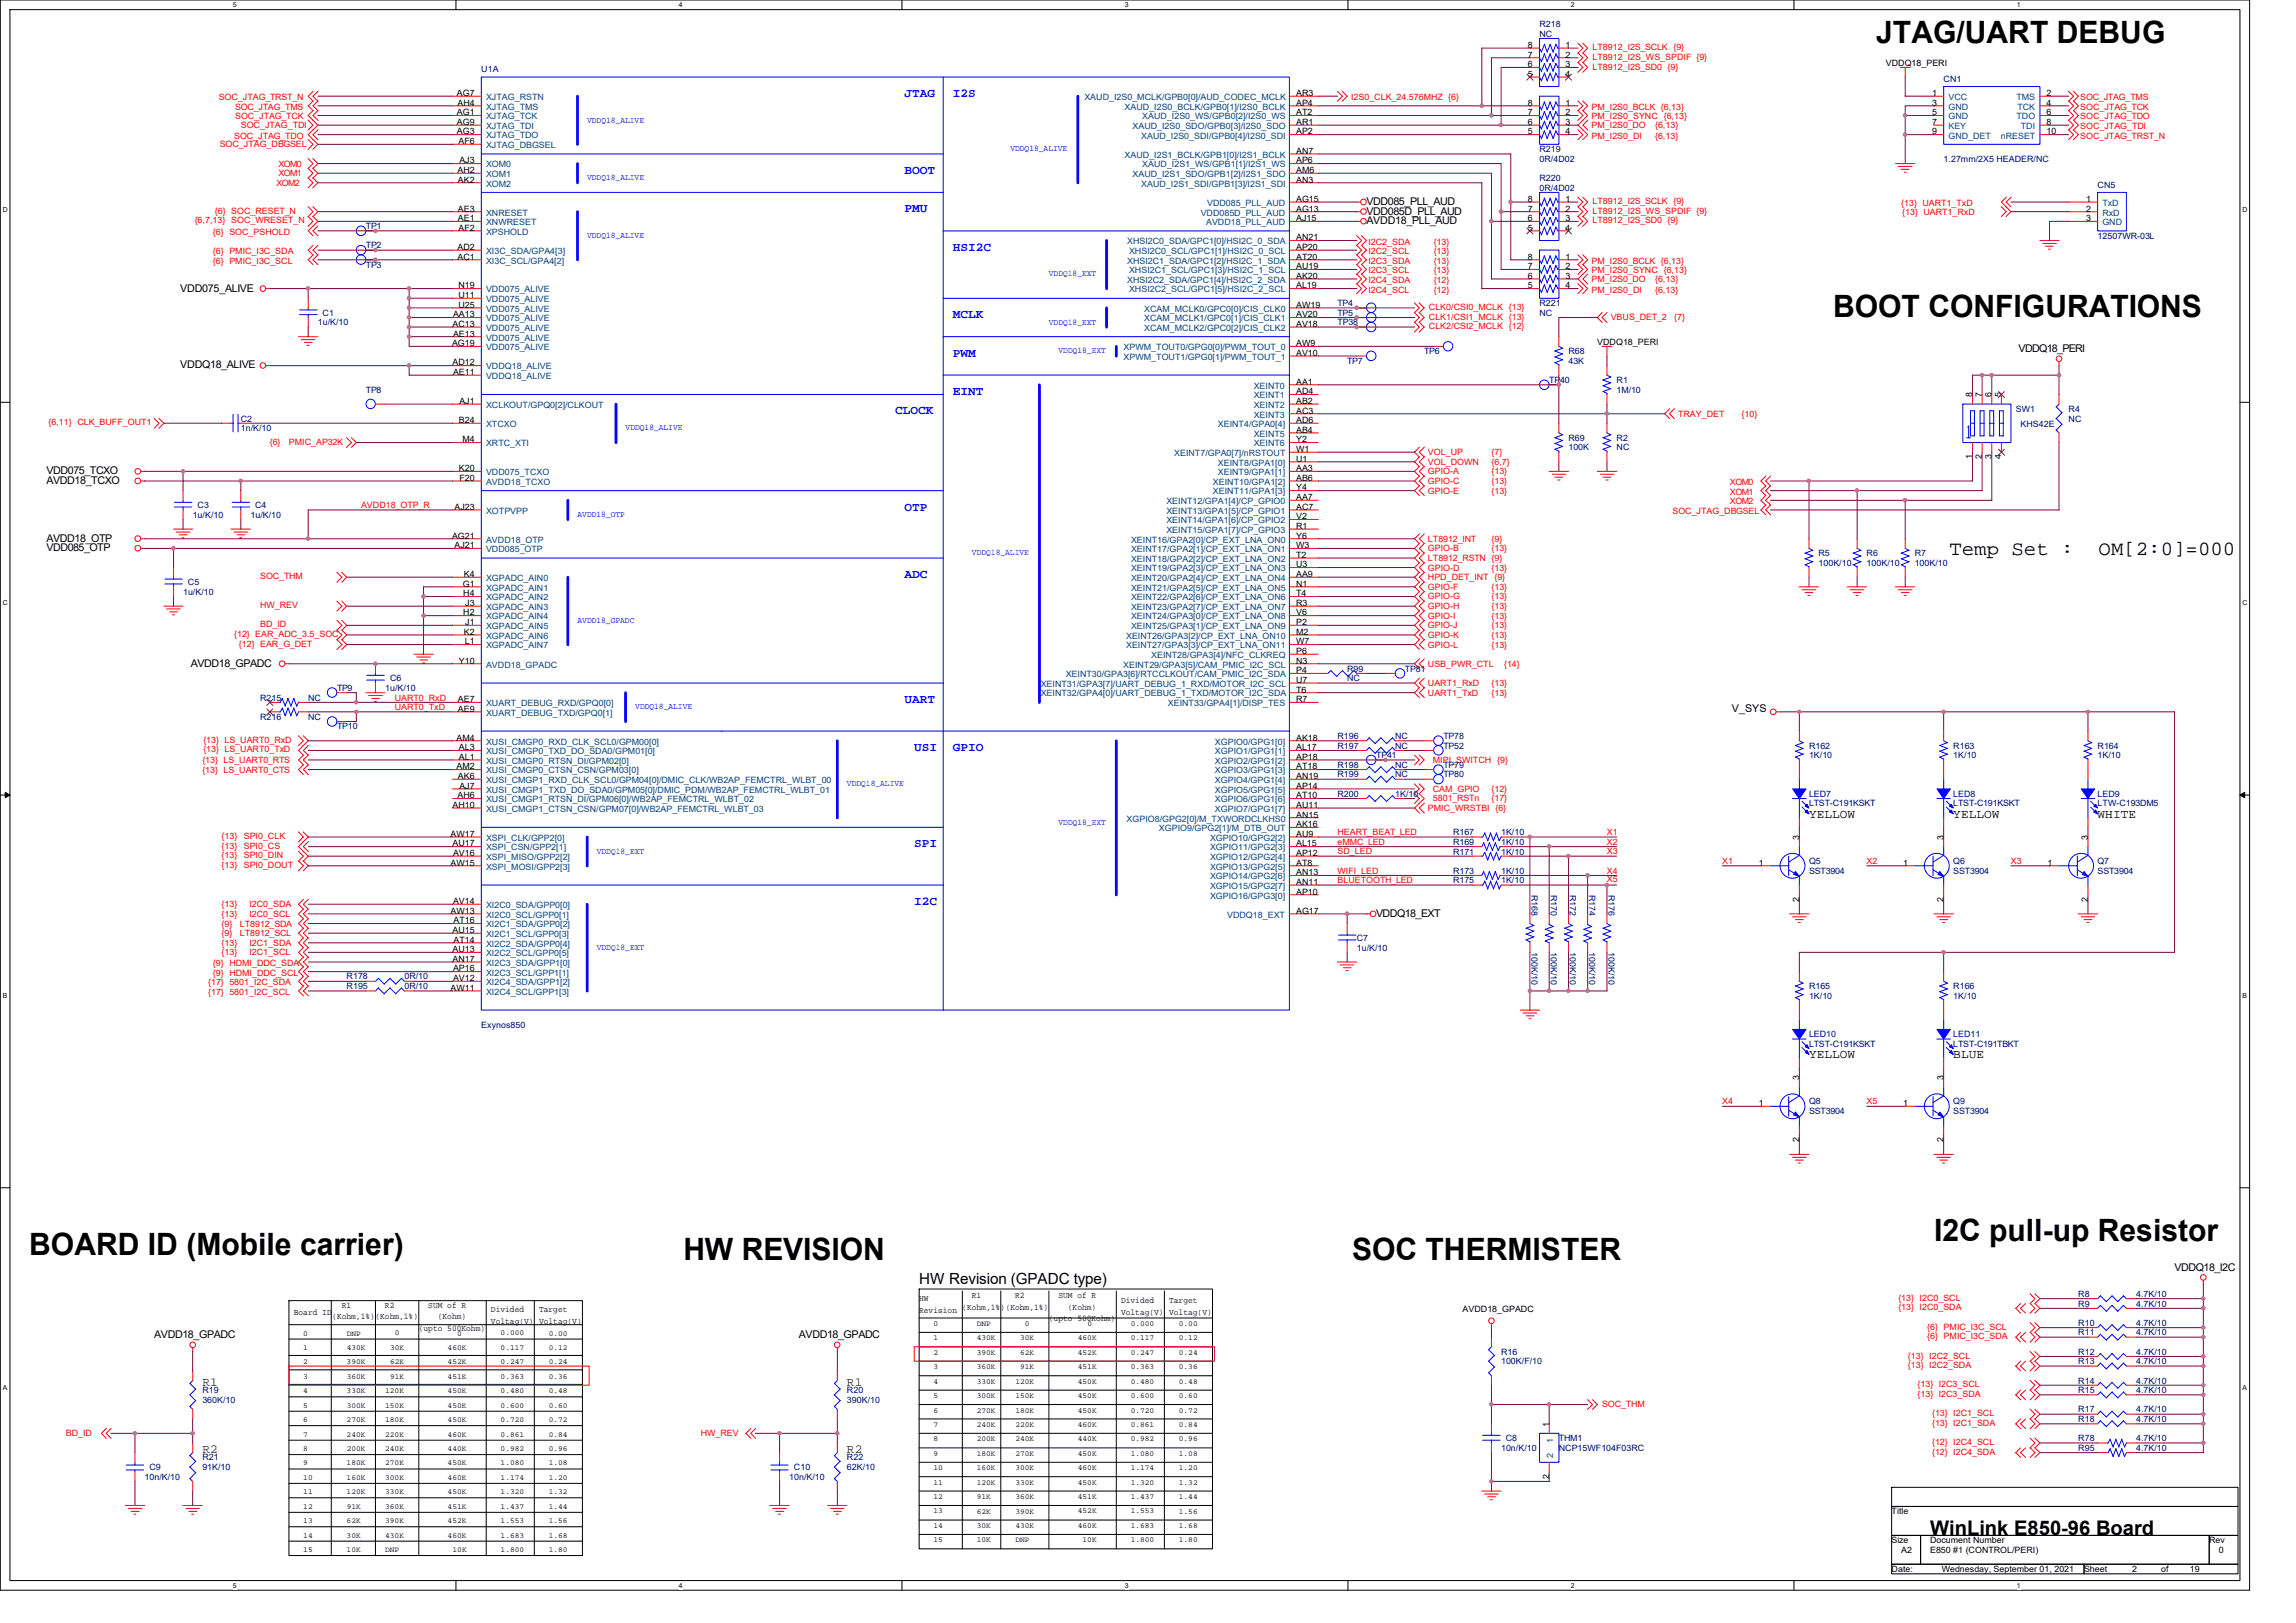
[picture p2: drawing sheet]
<svg xmlns="http://www.w3.org/2000/svg" width="297mm" height="210mm" viewBox="0 0 297 210" stroke-linecap="round" stroke-linejoin="round" font-family="sans-serif">
<defs><g id="words">
<g font-size="4">
<text x="242.7" y="5.5">JTAG/UART DEBUG</text>
<text x="237.1" y="41">BOOT CONFIGURATIONS</text>
<text x="250.2" y="160.5">I2C pull-up Resistor</text>
<text x="3.8" y="162.4">BOARD ID (Mobile carrier)</text>
<text x="88.4" y="163">HW REVISION</text>
<text x="174.9" y="163">SOC THERMISTER</text>
</g>
<g font-size="2.6">
<text x="252.2" y="71.8">Temp Set :</text>
<text x="271.5" y="71.8">OM[2:0]=000</text>
<text x="249.7" y="198.6">WinLink E850-96 Board</text>
</g>
<text font-size="2" x="118.9" y="166.1">HW Revision (GPADC type)</text>
<g font-size="1.6" fill="#00f">
<text x="117" y="12.5">JTAG</text>
<text x="123.3" y="12.5">I2S</text>
<text x="117" y="22.5">BOOT</text>
<text x="117" y="27.5">PMU</text>
<text x="123.3" y="32.4">HSI2C</text>
<text x="123.3" y="41.2">MCLK</text>
<text x="123.3" y="46.1">PWM</text>
<text x="115.8" y="53.6">CLOCK</text>
<text x="123.3" y="51.1">EINT</text>
<text x="117" y="66.1">OTP</text>
<text x="117" y="74.8">ADC</text>
<text x="117" y="91">UART</text>
<text x="118.3" y="97.2">USI</text>
<text x="123.3" y="97.2">GPIO</text>
<text x="118.3" y="109.6">SPI</text>
<text x="118.3" y="117.1">I2C</text>
</g>
<g font-size="1.6">
<text x="234" y="105.8">YELLOW</text>
<text x="252.7" y="105.8">YELLOW</text>
<text x="271.4" y="105.8">WHITE</text>
<text x="234" y="136.9">YELLOW</text>
<text x="252.7" y="136.9">BLUE</text>
</g>
<g font-size="1.6" fill="#008000">
<text x="26.2" y="179.3">R1</text>
<text x="109.6" y="179.3">R1</text>
<text x="26.2" y="188">R2</text>
<text x="109.6" y="188">R2</text>
</g>
<g font-size="1.4">
<text x="176.8" y="27.8">VDD085D_PLL_AUD</text>
<text x="176.8" y="29">AVDD18_PLL_AUD</text>
<text x="176.8" y="26.5">VDD085_PLL_AUD</text>
<text x="23.3" y="37.7">VDD075_ALIVE</text>
<text x="23.3" y="47.7">VDDQ18_ALIVE</text>
<text x="261.2" y="45.6">VDDQ18_PERI</text>
<text x="6" y="61.4">VDD075_TCXO</text>
<text x="6" y="62.6">AVDD18_TCXO</text>
<text x="6" y="70.1">AVDD18_OTP</text>
<text x="6" y="71.3">VDD085_OTP</text>
<text x="24.7" y="86.3">AVDD18_GPADC</text>
<text x="224.1" y="92.1">V_SYS</text>
<text x="178" y="118.6">VDDQ18_EXT</text>
<text x="281.3" y="164.4">VDDQ18_I2C</text>
<text x="20" y="173.1">AVDD18_GPADC</text>
<text x="103.4" y="173.1">AVDD18_GPADC</text>
</g>
<g font-size="1.1" fill="#000080">
<text x="199.2" y="3.5">R218</text>
<text x="199.2" y="4.8">NC</text>
<text x="62.3" y="9.4">U1A</text>
<text x="251.5" y="10.6">CN1</text>
<text x="199.2" y="19.7">R219</text>
<text x="199.2" y="20.9">0R/4D02</text>
<text x="199.2" y="23.4">R220</text>
<text x="251.5" y="20.9">1.27mm/2X5 HEADER/NC</text>
<text x="47.3" y="29.7">TP1</text>
<text x="199.2" y="24.7">0R/4D02</text>
<text x="271.4" y="24.3">CN5</text>
<text x="47.3" y="34.6">TP3</text>
<text x="47.3" y="32.1">TP2</text>
<text x="271.4" y="30.9">12507WR-03L</text>
<text x="41.7" y="40.9">C1</text>
<text x="173" y="39.6">TP4</text>
<text x="173" y="40.9">TP5</text>
<text x="199.2" y="39.6">R221</text>
<text x="199.2" y="40.9">NC</text>
<text x="41.1" y="42.1">1u/K/10</text>
<text x="173" y="42.1">TP38</text>
<text x="174.3" y="47.1">TP7</text>
<text x="184.3" y="45.8">TP6</text>
<text x="202.9" y="47.1">43K</text>
<text x="202.9" y="45.8">R68</text>
<text x="47.3" y="50.8">TP8</text>
<text x="200.4" y="49.6">TP40</text>
<text x="209.1" y="50.8">1M/10</text>
<text x="209.1" y="49.6">R1</text>
<text x="260.8" y="53.3">SW1</text>
<text x="267.6" y="53.3">R4</text>
<text x="31.2" y="55.8">1n/K/10</text>
<text x="31.2" y="54.5">C2</text>
<text x="202.9" y="58.3">100K</text>
<text x="202.9" y="57">R69</text>
<text x="209.1" y="58.3">NC</text>
<text x="209.1" y="57">R2</text>
<text x="261.4" y="55.3">KHS42E</text>
<text x="267.6" y="54.5">NC</text>
<text x="25.6" y="65.7">C3</text>
<text x="33" y="65.7">C4</text>
<text x="24.9" y="67">1u/K/10</text>
<text x="32.4" y="67">1u/K/10</text>
<text x="235.3" y="72">R5</text>
<text x="241.5" y="72">R6</text>
<text x="247.7" y="72">R7</text>
<text x="23.7" y="76.9">1u/K/10</text>
<text x="24.3" y="75.7">C5</text>
<text x="235.3" y="73.2">100K/10</text>
<text x="241.5" y="73.2">100K/10</text>
<text x="247.7" y="73.2">100K/10</text>
<text x="43.6" y="89.4">TP9</text>
<text x="49.8" y="89.4">1u/K/10</text>
<text x="50.5" y="88.1">C6</text>
<text x="174.3" y="86.9">R99</text>
<text x="174.3" y="88.1">NC</text>
<text x="181.8" y="86.9">TP81</text>
<text x="33.7" y="90.6">R215</text>
<text x="33.7" y="93.1">R216</text>
<text x="39.9" y="90.6">NC</text>
<text x="39.9" y="93.1">NC</text>
<text x="43.6" y="94.4">TP10</text>
<text x="173" y="95.6">R196</text>
<text x="180.5" y="95.6">NC</text>
<text x="186.7" y="95.6">TP78</text>
<text x="173" y="96.9">R197</text>
<text x="173" y="100.6">R199</text>
<text x="173" y="99.3">R198</text>
<text x="178" y="98.1">TP41</text>
<text x="180.5" y="96.9">NC</text>
<text x="180.5" y="100.6">NC</text>
<text x="180.5" y="99.3">NC</text>
<text x="186.7" y="96.9">TP52</text>
<text x="186.7" y="99.3">TP79</text>
<text x="186.7" y="100.6">TP80</text>
<text x="234" y="98.1">1K/10</text>
<text x="234" y="96.9">R162</text>
<text x="252.7" y="98.1">1K/10</text>
<text x="252.7" y="96.9">R163</text>
<text x="271.4" y="98.1">1K/10</text>
<text x="271.4" y="96.9">R164</text>
<text x="173" y="103.1">R200</text>
<text x="180.5" y="103.1">1K/10</text>
<text x="234" y="104.3">LTST-C191KSKT</text>
<text x="234" y="103.1">LED7</text>
<text x="252.7" y="104.3">LTST-C191KSKT</text>
<text x="252.7" y="103.1">LED8</text>
<text x="271.4" y="104.3">LTW-C193DM5</text>
<text x="271.4" y="103.1">LED9</text>
<text x="188" y="110.6">R171</text>
<text x="188" y="113">R173</text>
<text x="188" y="108.1">R167</text>
<text x="188" y="109.3">R169</text>
<text x="194.2" y="110.6">1K/10</text>
<text x="194.2" y="113">1K/10</text>
<text x="194.2" y="108.1">1K/10</text>
<text x="194.2" y="109.3">1K/10</text>
<text x="234" y="111.8">Q5</text>
<text x="234" y="113">SST3904</text>
<text x="252.7" y="111.8">Q6</text>
<text x="252.7" y="113">SST3904</text>
<text x="271.4" y="111.8">Q7</text>
<text x="271.4" y="113">SST3904</text>
<text x="188" y="114.3">R175</text>
<text x="194.2" y="114.3">1K/10</text>
<text x="198.1" y="115.8" transform="rotate(90 198.1 115.8)">R168</text>
<text x="200.6" y="115.8" transform="rotate(90 200.6 115.8)">R170</text>
<text x="203.1" y="115.8" transform="rotate(90 203.1 115.8)">R172</text>
<text x="205.6" y="115.8" transform="rotate(90 205.6 115.8)">R174</text>
<text x="208.1" y="115.8" transform="rotate(90 208.1 115.8)">R176</text>
<text x="175.5" y="123">1u/K/10</text>
<text x="175.5" y="121.8">C7</text>
<text x="198.1" y="123.2" transform="rotate(90 198.1 123.2)">100K/10</text>
<text x="200.6" y="123.2" transform="rotate(90 200.6 123.2)">100K/10</text>
<text x="203.1" y="123.2" transform="rotate(90 203.1 123.2)">100K/10</text>
<text x="205.6" y="123.2" transform="rotate(90 205.6 123.2)">100K/10</text>
<text x="208.1" y="123.2" transform="rotate(90 208.1 123.2)">100K/10</text>
<text x="44.8" y="126.7">R178</text>
<text x="44.8" y="128">R195</text>
<text x="52.3" y="126.7">0R/10</text>
<text x="52.3" y="128">0R/10</text>
<text x="234" y="129.2">1K/10</text>
<text x="234" y="128">R165</text>
<text x="252.7" y="129.2">1K/10</text>
<text x="252.7" y="128">R166</text>
<text x="62.3" y="132.9">Exynos850</text>
<text x="234" y="135.4">LTST-C191KSKT</text>
<text x="234" y="134.2">LED10</text>
<text x="252.7" y="135.4">LTST-C191TBKT</text>
<text x="252.7" y="134.2">LED11</text>
<text x="234" y="142.9">Q8</text>
<text x="252.7" y="142.9">Q9</text>
<text x="234" y="144.1">SST3904</text>
<text x="252.7" y="144.1">SST3904</text>
<text x="268.9" y="167.8">R8</text>
<text x="276.3" y="167.8">4.7K/10</text>
<text x="268.9" y="172.8">R11</text>
<text x="268.9" y="169">R9</text>
<text x="268.9" y="171.5">R10</text>
<text x="276.3" y="172.8">4.7K/10</text>
<text x="276.3" y="169">4.7K/10</text>
<text x="276.3" y="171.5">4.7K/10</text>
<text x="194.2" y="176.5">100K/F/10</text>
<text x="194.2" y="175.3">R16</text>
<text x="268.9" y="179">R14</text>
<text x="268.9" y="176.5">R13</text>
<text x="268.9" y="175.3">R12</text>
<text x="276.3" y="179">4.7K/10</text>
<text x="276.3" y="176.5">4.7K/10</text>
<text x="276.3" y="175.3">4.7K/10</text>
<text x="26.2" y="181.5">360K/10</text>
<text x="26.2" y="180.2">R19</text>
<text x="109.6" y="181.5">390K/10</text>
<text x="109.6" y="180.2">R20</text>
<text x="268.9" y="182.7">R17</text>
<text x="268.9" y="184">R18</text>
<text x="268.9" y="180.2">R15</text>
<text x="276.3" y="182.7">4.7K/10</text>
<text x="276.3" y="184">4.7K/10</text>
<text x="276.3" y="180.2">4.7K/10</text>
<text x="18.7" y="191.5">10n/K/10</text>
<text x="19.3" y="190.2">C9</text>
<text x="26.2" y="190.2">91K/10</text>
<text x="26.2" y="189">R21</text>
<text x="102.1" y="191.5">10n/K/10</text>
<text x="102.7" y="190.2">C10</text>
<text x="109.6" y="190.2">62K/10</text>
<text x="109.6" y="189">R22</text>
<text x="194.2" y="187.7">10n/K/10</text>
<text x="194.8" y="186.5">C8</text>
<text x="201.7" y="187.7">NCP15WF104F03RC</text>
<text x="201.7" y="186.5">THM1</text>
<text x="268.9" y="186.5">R78</text>
<text x="268.9" y="187.7">R95</text>
<text x="276.3" y="186.5">4.7K/10</text>
<text x="276.3" y="187.7">4.7K/10</text>
</g>
<g font-size="1.1">
<text x="197.7" y="9.9">5</text>
<text x="197.7" y="8.7">6</text>
<text x="197.7" y="7.5">7</text>
<text x="197.7" y="6.2">8</text>
<text x="202.5" y="6.2">1</text>
<text x="202.5" y="8.7">3</text>
<text x="202.5" y="9.9">4</text>
<text x="202.5" y="7.5">2</text>
<text x="244" y="8.5">VDDQ18_PERI</text>
<text x="59.1" y="17.4">AG3</text>
<text x="59.1" y="16.2">AG9</text>
<text x="59.1" y="14.9">AG1</text>
<text x="59.1" y="12.4">AG7</text>
<text x="59.2" y="13.7">AH4</text>
<text x="167.7" y="12.4">AR3</text>
<text x="167.7" y="13.7">AP4</text>
<text x="167.7" y="14.9">AT2</text>
<text x="167.7" y="16.2">AR1</text>
<text x="167.7" y="17.4">AP2</text>
<text x="197.7" y="17.4">5</text>
<text x="197.7" y="16.2">6</text>
<text x="197.7" y="14.9">7</text>
<text x="197.7" y="13.7">8</text>
<text x="202.5" y="13.7">1</text>
<text x="202.5" y="16.2">3</text>
<text x="202.5" y="17.4">4</text>
<text x="202.5" y="14.9">2</text>
<text x="250" y="12.4">1</text>
<text x="250" y="14.9">5</text>
<text x="250" y="16.2">7</text>
<text x="250" y="17.4">9</text>
<text x="250" y="13.7">3</text>
<text x="264.8" y="12.4">2</text>
<text x="264.8" y="16.2">8</text>
<text x="264.8" y="17.4">10</text>
<text x="264.8" y="14.9">6</text>
<text x="264.8" y="13.7">4</text>
<text x="59.2" y="22.4">AH2</text>
<text x="59.2" y="23.6">AK2</text>
<text x="59.3" y="18.6">AF6</text>
<text x="59.4" y="21.1">AJ3</text>
<text x="167.7" y="19.9">AN7</text>
<text x="167.7" y="21.1">AP6</text>
<text x="167.7" y="22.4">AM6</text>
<text x="167.7" y="23.6">AN3</text>
<text x="59.2" y="28.6">AE1</text>
<text x="59.2" y="27.4">AE3</text>
<text x="59.3" y="29.8">AF2</text>
<text x="167.7" y="27.4">AG13</text>
<text x="167.7" y="26.1">AG15</text>
<text x="167.7" y="28.6">AJ15</text>
<text x="197.7" y="29.8">5</text>
<text x="197.7" y="28.6">6</text>
<text x="197.7" y="27.4">7</text>
<text x="197.7" y="26.1">8</text>
<text x="202.5" y="26.1">1</text>
<text x="202.5" y="28.6">3</text>
<text x="202.5" y="29.8">4</text>
<text x="202.5" y="27.4">2</text>
<text x="269.9" y="26.1">1</text>
<text x="269.9" y="27.4">2</text>
<text x="269.9" y="28.6">3</text>
<text x="59.2" y="32.3">AD2</text>
<text x="59.2" y="33.6">AC1</text>
<text x="167.7" y="31.1">AN21</text>
<text x="167.7" y="32.3">AP20</text>
<text x="167.7" y="33.6">AT20</text>
<text x="167.7" y="34.8">AU19</text>
<text x="197.7" y="34.8">7</text>
<text x="197.7" y="33.6">8</text>
<text x="202.5" y="33.6">1</text>
<text x="202.5" y="34.8">2</text>
<text x="58.6" y="41.1">AA13</text>
<text x="59.3" y="39.8">U25</text>
<text x="59.3" y="38.6">U11</text>
<text x="59.3" y="37.3">N19</text>
<text x="167.7" y="36.1">AK20</text>
<text x="167.7" y="37.3">AL19</text>
<text x="167.7" y="39.8">AW19</text>
<text x="167.7" y="41.1">AV20</text>
<text x="197.7" y="37.3">5</text>
<text x="197.7" y="36.1">6</text>
<text x="202.5" y="36.1">3</text>
<text x="202.5" y="37.3">4</text>
<text x="58.5" y="44.8">AG19</text>
<text x="58.5" y="42.3">AC13</text>
<text x="58.5" y="47.3">AD12</text>
<text x="58.6" y="43.5">AE13</text>
<text x="167.7" y="42.3">AV18</text>
<text x="167.7" y="44.8">AW9</text>
<text x="167.7" y="46">AV10</text>
<text x="206.6" y="44.6">VDDQ18_PERI</text>
<text x="58.6" y="48.5">AE11</text>
<text x="59.4" y="52.3">AJ1</text>
<text x="167.7" y="49.8">AA1</text>
<text x="167.7" y="51">AD4</text>
<text x="167.7" y="52.3">AB2</text>
<text x="167.7" y="53.5">AC3</text>
<text x="255.2" y="51.4" transform="rotate(-90 255.2 51.4)">8</text>
<text x="256.4" y="51.4" transform="rotate(-90 256.4 51.4)">7</text>
<text x="257.7" y="51.4" transform="rotate(-90 257.7 51.4)">6</text>
<text x="258.9" y="51.4" transform="rotate(-90 258.9 51.4)">5</text>
<text x="59.4" y="54.7">B24</text>
<text x="59.8" y="57.2">M4</text>
<text x="167.7" y="54.7">AD6</text>
<text x="167.7" y="56">AB4</text>
<text x="167.7" y="57.2">Y2</text>
<text x="167.7" y="58.5">W1</text>
<text x="167.7" y="59.7">U1</text>
<text x="255.2" y="59.4" transform="rotate(-90 255.2 59.4)">1</text>
<text x="256.4" y="59.4" transform="rotate(-90 256.4 59.4)">2</text>
<text x="257.7" y="59.4" transform="rotate(-90 257.7 59.4)">3</text>
<text x="258.9" y="59.4" transform="rotate(-90 258.9 59.4)">4</text>
<text x="58.8" y="66">AJ23</text>
<text x="59.4" y="61">K20</text>
<text x="59.4" y="62.2">F20</text>
<text x="167.7" y="61">AA3</text>
<text x="167.7" y="62.2">AB6</text>
<text x="167.7" y="63.5">Y4</text>
<text x="167.7" y="64.7">AA7</text>
<text x="167.7" y="66">AC7</text>
<text x="58.5" y="69.7">AG21</text>
<text x="58.8" y="70.9">AJ21</text>
<text x="167.7" y="67.2">V2</text>
<text x="167.7" y="68.4">R1</text>
<text x="167.7" y="69.7">Y6</text>
<text x="167.7" y="70.9">W3</text>
<text x="59.9" y="75.9">G1</text>
<text x="59.9" y="77.2">H4</text>
<text x="60" y="74.7">K4</text>
<text x="167.7" y="72.2">T2</text>
<text x="167.7" y="73.4">U3</text>
<text x="167.7" y="74.7">AA9</text>
<text x="167.7" y="75.9">N1</text>
<text x="167.7" y="77.2">T4</text>
<text x="59.9" y="79.6">H2</text>
<text x="60" y="82.1">K2</text>
<text x="60.1" y="83.4">L1</text>
<text x="60.2" y="80.9">J1</text>
<text x="60.2" y="78.4">J3</text>
<text x="167.7" y="78.4">R3</text>
<text x="167.7" y="79.6">V6</text>
<text x="167.7" y="80.9">P2</text>
<text x="167.7" y="82.1">M2</text>
<text x="167.7" y="83.4">W7</text>
<text x="59.4" y="85.9">Y10</text>
<text x="167.7" y="84.6">P6</text>
<text x="167.7" y="85.9">N3</text>
<text x="167.7" y="87.1">P4</text>
<text x="167.7" y="88.3">U7</text>
<text x="167.7" y="89.6">T6</text>
<text x="59.1" y="95.8">AM4</text>
<text x="59.2" y="92.1">AE9</text>
<text x="59.2" y="90.8">AE7</text>
<text x="167.7" y="90.8">R7</text>
<text x="167.7" y="95.8">AK18</text>
<text x="59.1" y="99.5">AM2</text>
<text x="59.2" y="100.8">AK6</text>
<text x="59.4" y="97.1">AL3</text>
<text x="59.4" y="98.3">AL1</text>
<text x="167.7" y="97.1">AL17</text>
<text x="167.7" y="98.3">AP18</text>
<text x="167.7" y="99.5">AT18</text>
<text x="167.7" y="100.8">AN19</text>
<text x="58.5" y="104.5">AH10</text>
<text x="59.2" y="103.3">AH6</text>
<text x="59.4" y="102">AJ7</text>
<text x="167.7" y="102">AP14</text>
<text x="167.7" y="103.3">AT10</text>
<text x="167.7" y="104.5">AU11</text>
<text x="167.7" y="105.8">AN15</text>
<text x="167.7" y="107">AK16</text>
<text x="58.3" y="112">AW15</text>
<text x="58.3" y="108.3">AW17</text>
<text x="58.5" y="109.5">AU17</text>
<text x="58.6" y="110.7">AV16</text>
<text x="167.7" y="108.3">AU9</text>
<text x="167.7" y="109.5">AL15</text>
<text x="167.7" y="110.7">AP12</text>
<text x="167.7" y="112">AT8</text>
<text x="167.7" y="113.2">AN13</text>
<text x="227.5" y="112">1</text>
<text x="232.8" y="108.7" transform="rotate(-90 232.8 108.7)">3</text>
<text x="246.2" y="112">1</text>
<text x="251.4" y="108.7" transform="rotate(-90 251.4 108.7)">3</text>
<text x="264.9" y="112">1</text>
<text x="270.1" y="108.7" transform="rotate(-90 270.1 108.7)">3</text>
<text x="58.3" y="118.2">AW13</text>
<text x="58.6" y="117">AV14</text>
<text x="58.7" y="119.5">AT16</text>
<text x="167.7" y="114.5">AN11</text>
<text x="167.7" y="115.7">AP10</text>
<text x="167.7" y="118.2">AG17</text>
<text x="232.8" y="116.7" transform="rotate(-90 232.8 116.7)">2</text>
<text x="251.4" y="116.7" transform="rotate(-90 251.4 116.7)">2</text>
<text x="270.1" y="116.7" transform="rotate(-90 270.1 116.7)">2</text>
<text x="58.5" y="123.2">AU13</text>
<text x="58.5" y="124.4">AN17</text>
<text x="58.5" y="120.7">AU15</text>
<text x="58.6" y="125.7">AP16</text>
<text x="58.7" y="122">AT14</text>
<text x="58.3" y="128.2">AW11</text>
<text x="58.6" y="126.9">AV12</text>
<text x="227.5" y="143.1">1</text>
<text x="232.8" y="139.8" transform="rotate(-90 232.8 139.8)">3</text>
<text x="246.2" y="143.1">1</text>
<text x="251.4" y="139.8" transform="rotate(-90 251.4 139.8)">3</text>
<text x="232.8" y="147.8" transform="rotate(-90 232.8 147.8)">2</text>
<text x="251.4" y="147.8" transform="rotate(-90 251.4 147.8)">2</text>
<text x="125.7" y="167.9">R1</text>
<text x="131.3" y="167.9">R2</text>
<text x="136.9" y="167.9">SUM of R</text>
<text x="38" y="170.2">Board ID</text>
<text x="43" y="170.7">(Kohm,1%)</text>
<text x="44.2" y="169.2">R1</text>
<text x="48.6" y="170.7">(Kohm,1%)</text>
<text x="49.8" y="169.2">R2</text>
<text x="54.2" y="172.2">(upto 500Kohm)</text>
<text x="55.4" y="169.2">SUM of R</text>
<text x="56.6" y="170.7">(Kohm)</text>
<text x="63.5" y="169.8">Divided</text>
<text x="63.5" y="171.3">Voltag(V)</text>
<text x="69.7" y="169.8">Target</text>
<text x="69.7" y="171.3">Voltag(V)</text>
<text x="118.9" y="168.3">HW</text>
<text x="118.9" y="169.8">Revision</text>
<text x="124.5" y="169.5">(Kohm,1%)(Kohm,1%)</text>
<text x="135.7" y="170.9">(upto 500Kohm)</text>
<text x="138.2" y="169.4">(Kohm)</text>
<text x="145" y="168.6">Divided</text>
<text x="145" y="170.1">Voltag(V)</text>
<text x="151.3" y="168.6">Target</text>
<text x="151.3" y="170.1">Voltag(V)</text>
<text x="189.2" y="169.8">AVDD18_GPADC</text>
<text x="200.4" y="184.6" transform="rotate(-90 200.4 184.6)">1</text>
<text x="200.4" y="191.4" transform="rotate(-90 200.4 191.4)">2</text>
<text x="244.7" y="195.9">Title</text>
<text x="244.7" y="199.7">Size</text>
<text x="244.7" y="203.4">Date:</text>
<text x="246" y="200.9">A2</text>
<text x="249.7" y="199.7">Document Number</text>
<text x="249.7" y="200.9">E850 #1 (CONTROL/PERI)</text>
<text x="251.2" y="203.4">Wednesday, September 01, 2021</text>
<text x="269.6" y="203.4">Sheet</text>
<text x="275.8" y="203.4">2</text>
<text x="279.6" y="203.4">of</text>
<text x="283.3" y="203.4">19</text>
<text x="285.8" y="199.7">Rev</text>
<text x="287" y="200.9">0</text>
</g>
<g font-size="1.1" fill="#f00">
<text x="206" y="6.5">LT8912_I2S_SCLK {9}</text>
<text x="206" y="7.7">LT8912_I2S_WS_SPDIF {9}</text>
<text x="206" y="9">LT8912_I2S_SD0 {9}</text>
<text x="28.3" y="13">SOC_JTAG_TRST_N</text>
<text x="30.3" y="17.9">SOC_JTAG_TDO</text>
<text x="30.4" y="14.2">SOC_JTAG_TMS</text>
<text x="30.4" y="15.5">SOC_JTAG_TCK</text>
<text x="31.2" y="16.6">SOC_JTAG_TDI</text>
<text x="174.8" y="13">I2S0_CLK_24.576MHZ {6}</text>
<text x="205.9" y="14.2">PM_I2S0_BCLK {6,13}</text>
<text x="205.9" y="15.5">PM_I2S0_SYNC {6,13}</text>
<text x="205.9" y="17.9">PM_I2S0_DI</text>
<text x="205.9" y="16.6">PM_I2S0_DO</text>
<text x="214.1" y="17.9">{6,13}</text>
<text x="214.1" y="16.6">{6,13}</text>
<text x="269.1" y="13">SOC_JTAG_TMS</text>
<text x="269.1" y="14.2">SOC_JTAG_TCK</text>
<text x="269.1" y="15.5">SOC_JTAG_TDO</text>
<text x="269.1" y="16.7">SOC_JTAG_TDI</text>
<text x="269.1" y="17.9">SOC_JTAG_TRST_N</text>
<text x="28.4" y="19.1">SOC_JTAG_DBGSEL</text>
<text x="36" y="21.5">XOM0</text>
<text x="36" y="22.8">XOM1</text>
<text x="25.2" y="28.9">{6,7,13} SOC_WRESET_N</text>
<text x="27.8" y="27.7">{6} SOC_RESET_N</text>
<text x="35.8" y="24">XOM2</text>
<text x="206" y="28.9">LT8912_I2S_SD0 {9}</text>
<text x="206" y="26.4">LT8912_I2S_SCLK {9}</text>
<text x="206" y="27.7">LT8912_I2S_WS_SPDIF {9}</text>
<text x="246" y="26.6">{13} UART1_TxD</text>
<text x="246.1" y="27.8">{13} UART1_RxD</text>
<text x="27.6" y="30.4">{6} SOC_PSHOLD</text>
<text x="27.6" y="32.9">{6} PMIC_I3C_SDA</text>
<text x="27.6" y="34.1">{6} PMIC_I3C_SCL</text>
<text x="177" y="31.6">I2C2_SDA</text>
<text x="177" y="32.9">I2C2_SCL</text>
<text x="177" y="34.1">I2C3_SDA</text>
<text x="177" y="35.4">I2C3_SCL</text>
<text x="185.5" y="32.9">{13}</text>
<text x="185.5" y="35.4">{13}</text>
<text x="185.5" y="31.6">{13}</text>
<text x="185.5" y="34.1">{13}</text>
<text x="205.9" y="35.4">PM_I2S0_SYNC {6,13}</text>
<text x="205.9" y="34.1">PM_I2S0_BCLK {6,13}</text>
<text x="177" y="36.6">I2C4_SDA</text>
<text x="177" y="37.9">I2C4_SCL</text>
<text x="184.9" y="40.1">CLK0/CSI0_MCLK {13}</text>
<text x="184.9" y="41.3">CLK1/CSI1_MCLK {13}</text>
<text x="185.5" y="37.9">{12}</text>
<text x="185.5" y="36.6">{12}</text>
<text x="205.9" y="37.9">PM_I2S0_DI</text>
<text x="205.9" y="36.5">PM_I2S0_DO</text>
<text x="208.4" y="41.5">VBUS_DET_2</text>
<text x="214.1" y="37.9">{6,13}</text>
<text x="214.1" y="36.5">{6,13}</text>
<text x="216.6" y="41.5">{7}</text>
<text x="184.9" y="42.6">CLK2/CSI2_MCLK {12}</text>
<text x="217.1" y="53.9">TRAY_DET</text>
<text x="225.3" y="53.9">{10}</text>
<text x="6.3" y="55">{6,11} CLK_BUFF_OUT1</text>
<text x="34.9" y="57.5">{6}</text>
<text x="37.4" y="57.5">PMIC_AP32K</text>
<text x="184.7" y="58.9">VOL_UP</text>
<text x="193" y="58.9">{7}</text>
<text x="46.7" y="65.7">AVDD18_OTP_R</text>
<text x="184.7" y="60.1">VOL_DOWN</text>
<text x="184.7" y="61.4">GPIO-A</text>
<text x="184.7" y="62.6">GPIO-C</text>
<text x="184.7" y="63.9">GPIO-E</text>
<text x="193" y="60.1">{6,7}</text>
<text x="193" y="62.6">{13}</text>
<text x="193" y="61.4">{13}</text>
<text x="193" y="63.9">{13}</text>
<text x="223.8" y="62.8">XOM0</text>
<text x="223.8" y="64">XOM1</text>
<text x="223.8" y="65.2">XOM2</text>
<text x="184.7" y="71.3">GPIO-B</text>
<text x="184.7" y="70.1">LT8912_INT</text>
<text x="193" y="70.1">{9}</text>
<text x="193" y="71.3">{13}</text>
<text x="216.4" y="66.5">SOC_JTAG_DBGSEL</text>
<text x="33.7" y="75">SOC_THM</text>
<text x="184.7" y="73.8">GPIO-D</text>
<text x="184.7" y="76.3">GPIO-F</text>
<text x="184.7" y="77.6">GPIO-G</text>
<text x="184.7" y="72.6">LT8912_RSTN {9}</text>
<text x="184.7" y="75.1">HPD_DET_INT {9}</text>
<text x="193" y="73.8">{13}</text>
<text x="193" y="76.3">{13}</text>
<text x="193" y="77.6">{13}</text>
<text x="30.3" y="82.4">{12} EAR_ADC_3.5_SOC</text>
<text x="30.9" y="83.7">{12} EAR_G_DET</text>
<text x="33.7" y="78.7">HW_REV</text>
<text x="33.7" y="81.2">BD_ID</text>
<text x="184.7" y="80.1">GPIO-I</text>
<text x="184.7" y="81.3">GPIO-J</text>
<text x="184.7" y="78.8">GPIO-H</text>
<text x="184.7" y="82.5">GPIO-K</text>
<text x="184.7" y="83.8">GPIO-L</text>
<text x="193" y="78.8">{13}</text>
<text x="193" y="83.8">{13}</text>
<text x="193" y="81.3">{13}</text>
<text x="193" y="82.5">{13}</text>
<text x="193" y="80.1">{13}</text>
<text x="184.7" y="88.8">UART1_RxD</text>
<text x="184.7" y="86.3">USB_PWR_CTL</text>
<text x="193" y="88.8">{13}</text>
<text x="194.6" y="86.3">{14}</text>
<text x="51.1" y="90.6">UART0_RxD</text>
<text x="51.1" y="91.9">UART0_TxD</text>
<text x="184.7" y="90">UART1_TxD</text>
<text x="193" y="90">{13}</text>
<text x="26.2" y="100">{13} LS_UART0_CTS</text>
<text x="26.2" y="98.7">{13} LS_UART0_RTS</text>
<text x="26.3" y="96.1">{13} LS_UART0_RxD</text>
<text x="26.3" y="97.3">{13} LS_UART0_TxD</text>
<text x="185.4" y="98.7">MIPI_SWITCH {9}</text>
<text x="184.7" y="104.9">PMIC_WRSTBI {6}</text>
<text x="185.4" y="102.4">CAM_GPIO</text>
<text x="185.4" y="103.7">5801_RSTn</text>
<text x="193" y="103.7">{17}</text>
<text x="193" y="102.4">{12}</text>
<text x="28.7" y="108.6">{13}</text>
<text x="28.7" y="109.8">{13}</text>
<text x="28.7" y="111">{13}</text>
<text x="28.7" y="112.3">{13}</text>
<text x="31.5" y="108.6">SPI0_CLK</text>
<text x="31.5" y="109.8">SPI0_CS</text>
<text x="31.5" y="111">SPI0_DIN</text>
<text x="31.5" y="112.3">SPI0_DOUT</text>
<text x="173" y="113">WIFI_LED</text>
<text x="173" y="110.6">SD_LED</text>
<text x="173" y="109.3">eMMC_LED</text>
<text x="173" y="108.1">HEART_BEAT_LED</text>
<text x="207.9" y="108.1">X1</text>
<text x="207.9" y="109.3">X2</text>
<text x="207.9" y="110.6">X3</text>
<text x="207.9" y="113">X4</text>
<text x="222.8" y="111.8">X1</text>
<text x="241.5" y="111.8">X2</text>
<text x="260.2" y="111.8">X3</text>
<text x="28.7" y="119.9">{9}</text>
<text x="28.7" y="117.4">{13}</text>
<text x="28.7" y="118.6">{13}</text>
<text x="31" y="119.9">LT8912_SDA</text>
<text x="32.3" y="117.4">I2C0_SDA</text>
<text x="32.3" y="118.6">I2C0_SCL</text>
<text x="173" y="114.3">BLUETOOTH_LED</text>
<text x="207.9" y="114.2">X5</text>
<text x="27.6" y="125">{9} HDMI_DDC_SDA</text>
<text x="28.7" y="121.1">{9}</text>
<text x="28.7" y="122.4">{13}</text>
<text x="28.7" y="123.6">{13}</text>
<text x="31" y="121.1">LT8912_SCL</text>
<text x="32.3" y="122.4">I2C1_SDA</text>
<text x="32.3" y="123.6">I2C1_SCL</text>
<text x="26.9" y="127.5">{17} 5801_I2C_SDA</text>
<text x="26.9" y="128.7">{17} 5801_I2C_SCL</text>
<text x="27.6" y="126.2">{9} HDMI_DDC_SCL</text>
<text x="222.8" y="142.9">X4</text>
<text x="241.5" y="142.9">X5</text>
<text x="245.6" y="168.3">{13} I2C0_SCL</text>
<text x="245.6" y="169.5">{13} I2C0_SDA</text>
<text x="249.3" y="172">{6} PMIC_I3C_SCL</text>
<text x="249.3" y="173.3">{6} PMIC_I3C_SDA</text>
<text x="246.8" y="175.8">{13} I2C2_SCL</text>
<text x="246.8" y="177">{13} I2C2_SDA</text>
<text x="248.1" y="179.5">{13} I2C3_SCL</text>
<text x="8.5" y="185.8">BD_ID</text>
<text x="90.7" y="185.8">HW_REV</text>
<text x="207.3" y="182">SOC_THM</text>
<text x="248.1" y="180.7">{13} I2C3_SDA</text>
<text x="250" y="183.2">{13} I2C1_SCL</text>
<text x="250" y="184.5">{13} I2C1_SDA</text>
<text x="250" y="188.2">{12} I2C4_SDA</text>
<text x="250" y="187">{12} I2C4_SCL</text>
</g>
<g font-size="1.1" fill="#004080">
<text x="62.9" y="17.9">XJTAG_TDO</text>
<text x="62.9" y="16.7">XJTAG_TDI</text>
<text x="62.9" y="15.4">XJTAG_TCK</text>
<text x="62.9" y="14.2">XJTAG_TMS</text>
<text x="62.9" y="12.9">XJTAG_RSTN</text>
<text x="140.3" y="13">XAUD_I2S0_MCLK/GPB0[0]/AUD_CODEC_MCLK</text>
<text x="145.5" y="14.2">XAUD_I2S0_BCLK/GPB0[1]/I2S0_BCLK</text>
<text x="146.5" y="16.7">XAUD_I2S0_SDO/GPB0[3]/I2S0_SDO</text>
<text x="147.7" y="17.9">XAUD_I2S0_SDI/GPB0[4]/I2S0_SDI</text>
<text x="147.8" y="15.4">XAUD_I2S0_WS/GPB0[2]/I2S0_WS</text>
<text x="252.1" y="13">VCC</text>
<text x="252.1" y="15.5">GND</text>
<text x="252.1" y="16.7">KEY</text>
<text x="252.1" y="17.9">GND_DET</text>
<text x="252.1" y="14.2">GND</text>
<text x="258.8" y="17.9">nRESET</text>
<text x="260.9" y="13">TMS</text>
<text x="260.9" y="15.5">TDO</text>
<text x="261" y="14.2">TCK</text>
<text x="261.4" y="16.7">TDI</text>
<text x="62.9" y="22.9">XOM1</text>
<text x="62.9" y="21.7">XOM0</text>
<text x="62.9" y="19.2">XJTAG_DBGSEL</text>
<text x="145.5" y="20.4">XAUD_I2S1_BCLK/GPB1[0]/I2S1_BCLK</text>
<text x="146.5" y="22.9">XAUD_I2S1_SDO/GPB1[2]/I2S1_SDO</text>
<text x="147.8" y="21.7">XAUD_I2S1_WS/GPB1[1]/I2S1_WS</text>
<text x="62.9" y="24.1">XOM2</text>
<text x="62.9" y="29.1">XNWRESET</text>
<text x="62.9" y="27.9">XNRESET</text>
<text x="147.7" y="24.1">XAUD_I2S1_SDI/GPB1[3]/I2S1_SDI</text>
<text x="155.3" y="27.9">VDD085D_PLL_AUD</text>
<text x="156" y="29.1">AVDD18_PLL_AUD</text>
<text x="156.2" y="26.6">VDD085_PLL_AUD</text>
<text x="272" y="26.6">TxD</text>
<text x="272" y="27.9">RxD</text>
<text x="272" y="29.1">GND</text>
<text x="62.9" y="32.9">XI3C_SDA/GPA4[3]</text>
<text x="62.9" y="34.1">XI3C_SCL/GPA4[2]</text>
<text x="62.9" y="30.4">XPSHOLD</text>
<text x="145.8" y="31.6">XHSI2C0_SDA/GPC1[0]/HSI2C_0_SDA</text>
<text x="145.8" y="34.1">XHSI2C1_SDA/GPC1[2]/HSI2C_1_SDA</text>
<text x="146.1" y="32.9">XHSI2C0_SCL/GPC1[1]/HSI2C_0_SCL</text>
<text x="146.1" y="35.4">XHSI2C1_SCL/GPC1[3]/HSI2C_1_SCL</text>
<text x="62.9" y="41.6">VDD075_ALIVE</text>
<text x="62.9" y="40.3">VDD075_ALIVE</text>
<text x="62.9" y="39.1">VDD075_ALIVE</text>
<text x="62.9" y="37.8">VDD075_ALIVE</text>
<text x="145.8" y="36.6">XHSI2C2_SDA/GPC1[4]/HSI2C_2_SDA</text>
<text x="146.1" y="37.8">XHSI2C2_SCL/GPC1[5]/HSI2C_2_SCL</text>
<text x="148" y="40.3">XCAM_MCLK0/GPC0[0]/CIS_CLK0</text>
<text x="148" y="41.6">XCAM_MCLK1/GPC0[1]/CIS_CLK1</text>
<text x="62.9" y="47.8">VDDQ18_ALIVE</text>
<text x="62.9" y="45.3">VDD075_ALIVE</text>
<text x="62.9" y="44.1">VDD075_ALIVE</text>
<text x="62.9" y="42.8">VDD075_ALIVE</text>
<text x="145.4" y="45.3">XPWM_TOUT0/GPG0[0]/PWM_TOUT_0</text>
<text x="145.4" y="46.6">XPWM_TOUT1/GPG0[1]/PWM_TOUT_1</text>
<text x="148" y="42.8">XCAM_MCLK2/GPC0[2]/CIS_CLK2</text>
<text x="62.9" y="49">VDDQ18_ALIVE</text>
<text x="62.9" y="52.8">XCLKOUT/GPQ0[2]/CLKOUT</text>
<text x="162.2" y="50.3">XEINT0</text>
<text x="162.2" y="51.5">XEINT1</text>
<text x="162.2" y="52.8">XEINT2</text>
<text x="62.9" y="57.8">XRTC_XTI</text>
<text x="62.9" y="55.3">XTCXO</text>
<text x="151.9" y="59">XEINT7/GPA0[7]/nRSTOUT</text>
<text x="157.6" y="55.3">XEINT4/GPA0[4]</text>
<text x="162.2" y="54">XEINT3</text>
<text x="162.2" y="56.5">XEINT5</text>
<text x="162.2" y="57.8">XEINT6</text>
<text x="62.9" y="62.7">AVDD18_TCXO</text>
<text x="62.9" y="61.5">VDD075_TCXO</text>
<text x="150.9" y="65.2">XEINT12/GPA1[4]/CP_GPIO0</text>
<text x="156.9" y="62.7">XEINT10/GPA1[2]</text>
<text x="156.9" y="64">XEINT11/GPA1[3]</text>
<text x="157.6" y="60.3">XEINT8/GPA1[0]</text>
<text x="157.6" y="61.5">XEINT9/GPA1[1]</text>
<text x="62.9" y="66.5">XOTPVPP</text>
<text x="62.9" y="71.4">VDD085_OTP</text>
<text x="62.9" y="70.2">AVDD18_OTP</text>
<text x="146.3" y="70.2">XEINT16/GPA2[0]/CP_EXT_LNA_ON0</text>
<text x="146.3" y="71.4">XEINT17/GPA2[1]/CP_EXT_LNA_ON1</text>
<text x="150.9" y="66.5">XEINT13/GPA1[5]/CP_GPIO1</text>
<text x="150.9" y="67.7">XEINT14/GPA1[6]/CP_GPIO2</text>
<text x="150.9" y="68.9">XEINT15/GPA1[7]/CP_GPIO3</text>
<text x="62.9" y="77.7">XGPADC_AIN2</text>
<text x="62.9" y="76.4">XGPADC_AIN1</text>
<text x="62.9" y="75.2">XGPADC_AIN0</text>
<text x="146.3" y="72.7">XEINT18/GPA2[2]/CP_EXT_LNA_ON2</text>
<text x="146.3" y="73.9">XEINT19/GPA2[3]/CP_EXT_LNA_ON3</text>
<text x="146.3" y="75.2">XEINT20/GPA2[4]/CP_EXT_LNA_ON4</text>
<text x="146.3" y="76.4">XEINT21/GPA2[5]/CP_EXT_LNA_ON5</text>
<text x="146.3" y="77.7">XEINT22/GPA2[6]/CP_EXT_LNA_ON6</text>
<text x="62.9" y="83.9">XGPADC_AIN7</text>
<text x="62.9" y="82.6">XGPADC_AIN6</text>
<text x="62.9" y="81.4">XGPADC_AIN5</text>
<text x="62.9" y="80.1">XGPADC_AIN4</text>
<text x="62.9" y="78.9">XGPADC_AIN3</text>
<text x="145.7" y="82.6">XEINT26/GPA3[2]/CP_EXT_LNA_ON10</text>
<text x="145.7" y="83.9">XEINT27/GPA3[3]/CP_EXT_LNA_ON11</text>
<text x="146.3" y="78.9">XEINT23/GPA2[7]/CP_EXT_LNA_ON7</text>
<text x="146.3" y="80.1">XEINT24/GPA3[0]/CP_EXT_LNA_ON8</text>
<text x="146.3" y="81.4">XEINT25/GPA3[1]/CP_EXT_LNA_ON9</text>
<text x="62.9" y="86.4">AVDD18_GPADC</text>
<text x="134.6" y="88.9">XEINT31/GPA3[7]/UART_DEBUG_1_RXD/MOTOR_I2C_SCL</text>
<text x="137.9" y="87.6">XEINT30/GPA3[6]/RTCCLKOUT/CAM_PMIC_I2C_SDA</text>
<text x="145.3" y="86.4">XEINT29/GPA3[5]/CAM_PMIC_I2C_SCL</text>
<text x="148.9" y="85.1">XEINT28/GPA3[4]/NFC_CLKREQ</text>
<text x="62.9" y="92.6">XUART_DEBUG_TXD/GPQ0[1]</text>
<text x="62.9" y="91.4">XUART_DEBUG_RXD/GPQ0[0]</text>
<text x="134.6" y="90.1">XEINT32/GPA4[0]/UART_DEBUG_1_TXD/MOTOR_I2C_SDA</text>
<text x="151.1" y="91.4">XEINT33/GPA4[1]/DISP_TES</text>
<text x="62.9" y="96.3">XUSI_CMGP0_RXD_CLK_SCL0/GPM00[0]</text>
<text x="62.9" y="97.6">XUSI_CMGP0_TXD_DO_SDA0/GPM01[0]</text>
<text x="62.9" y="98.8">XUSI_CMGP0_RTSN_DI/GPM02[0]</text>
<text x="62.9" y="100.1">XUSI_CMGP0_CTSN_CSN/GPM03[0]</text>
<text x="62.9" y="101.3">XUSI_CMGP1_RXD_CLK_SCL0/GPM04[0]/DMIC_CLK/WB2AP_FEMCTRL_WLBT_00</text>
<text x="157.2" y="96.3">XGPIO0/GPG1[0]</text>
<text x="157.2" y="97.6">XGPIO1/GPG1[1]</text>
<text x="157.2" y="98.8">XGPIO2/GPG1[2]</text>
<text x="157.2" y="100.1">XGPIO3/GPG1[3]</text>
<text x="157.2" y="101.3">XGPIO4/GPG1[4]</text>
<text x="62.9" y="102.6">XUSI_CMGP1_TXD_DO_SDA0/GPM05[0]/DMIC_PDM/WB2AP_FEMCTRL_WLBT_01</text>
<text x="62.9" y="103.8">XUSI_CMGP1_RTSN_DI/GPM06[0]/WB2AP_FEMCTRL_WLBT_02</text>
<text x="62.9" y="105">XUSI_CMGP1_CTSN_CSN/GPM07[0]/WB2AP_FEMCTRL_WLBT_03</text>
<text x="145.7" y="106.3">XGPIO8/GPG2[0]/M_TXWORDCLKHS0</text>
<text x="149.9" y="107.5">XGPIO9/GPG2[1]/M_DTB_OUT</text>
<text x="157.2" y="102.6">XGPIO5/GPG1[5]</text>
<text x="157.2" y="103.8">XGPIO6/GPG1[6]</text>
<text x="157.2" y="105">XGPIO7/GPG1[7]</text>
<text x="62.9" y="112.5">XSPI_MOSI/GPP2[3]</text>
<text x="62.9" y="111.3">XSPI_MISO/GPP2[2]</text>
<text x="62.9" y="110">XSPI_CSN/GPP2[1]</text>
<text x="62.9" y="108.8">XSPI_CLK/GPP2[0]</text>
<text x="156.5" y="108.8">XGPIO10/GPG2[2]</text>
<text x="156.5" y="110">XGPIO11/GPG2[3]</text>
<text x="156.5" y="111.3">XGPIO12/GPG2[4]</text>
<text x="156.5" y="112.5">XGPIO13/GPG2[5]</text>
<text x="156.5" y="113.8">XGPIO14/GPG2[6]</text>
<text x="62.9" y="120">XI2C1_SDA/GPP0[2]</text>
<text x="62.9" y="118.7">XI2C0_SCL/GPP0[1]</text>
<text x="62.9" y="117.5">XI2C0_SDA/GPP0[0]</text>
<text x="156.5" y="115">XGPIO15/GPG2[7]</text>
<text x="156.5" y="116.3">XGPIO16/GPG3[0]</text>
<text x="158.8" y="118.7">VDDQ18_EXT</text>
<text x="62.9" y="121.2">XI2C1_SCL/GPP0[3]</text>
<text x="62.9" y="122.5">XI2C2_SDA/GPP0[4]</text>
<text x="62.9" y="123.7">XI2C2_SCL/GPP0[5]</text>
<text x="62.9" y="125">XI2C3_SDA/GPP1[0]</text>
<text x="62.9" y="126.2">XI2C3_SCL/GPP1[1]</text>
<text x="62.9" y="127.5">XI2C4_SDA/GPP1[2]</text>
<text x="62.9" y="128.7">XI2C4_SCL/GPP1[3]</text>
<text x="201" y="188.6" transform="rotate(-90 201 188.6)">2</text>
<text x="201" y="186.7" transform="rotate(-90 201 186.7)">1</text>
</g>
<g font-size="1.1" fill="#00f">
<text x="76" y="15.9">VDDQ18_ALIVE</text>
<text x="76" y="23.3">VDDQ18_ALIVE</text>
<text x="130.7" y="19.6">VDDQ18_ALIVE</text>
<text x="76" y="30.8">VDDQ18_ALIVE</text>
<text x="135.7" y="35.8">VDDQ18_EXT</text>
<text x="135.7" y="42">VDDQ18_EXT</text>
<text x="136.9" y="45.7">VDDQ18_EXT</text>
<text x="80.9" y="55.7">VDDQ18_ALIVE</text>
<text x="74.7" y="66.9">AVDD18_OTP</text>
<text x="125.7" y="71.9">VDDQ18_ALIVE</text>
<text x="74.7" y="80.6">AVDD18_GPADC</text>
<text x="82.2" y="91.8">VDDQ18_ALIVE</text>
<text x="109.6" y="101.7">VDDQ18_ALIVE</text>
<text x="136.9" y="106.7">VDDQ18_EXT</text>
<text x="77.2" y="110.4">VDDQ18_EXT</text>
<text x="77.2" y="122.9">VDDQ18_EXT</text>
</g>
<g font-size="1">
<text x="39.2" y="172.8">0</text>
<text x="44.9" y="172.8">DNP</text>
<text x="51.1" y="172.8">0</text>
<text x="59.2" y="172.8">0</text>
<text x="64.8" y="172.8">0.000</text>
<text x="71" y="172.8">0.00</text>
<text x="120.8" y="171.6">0</text>
<text x="120.8" y="173.4">1</text>
<text x="126.4" y="171.6">DNP</text>
<text x="126.4" y="173.4">430K</text>
<text x="132" y="173.4">30K</text>
<text x="132.6" y="171.6">0</text>
<text x="139.4" y="173.4">460K</text>
<text x="140.7" y="171.6">0</text>
<text x="146.3" y="171.6">0.000</text>
<text x="146.3" y="173.4">0.117</text>
<text x="152.5" y="171.6">0.00</text>
<text x="152.5" y="173.4">0.12</text>
<text x="39.2" y="178.4">3</text>
<text x="39.2" y="174.7">1</text>
<text x="39.2" y="176.5">2</text>
<text x="44.8" y="176.5">390K</text>
<text x="44.9" y="174.7">430K</text>
<text x="44.9" y="178.4">360K</text>
<text x="50.5" y="174.7">30K</text>
<text x="50.5" y="176.5">62K</text>
<text x="50.5" y="178.4">91K</text>
<text x="57.9" y="174.7">460K</text>
<text x="57.9" y="178.4">451K</text>
<text x="57.9" y="176.5">452K</text>
<text x="64.8" y="178.4">0.363</text>
<text x="64.8" y="176.5">0.247</text>
<text x="64.8" y="174.7">0.117</text>
<text x="71" y="176.5">0.24</text>
<text x="71" y="174.7">0.12</text>
<text x="71" y="178.4">0.36</text>
<text x="120.8" y="179">4</text>
<text x="120.8" y="175.3">2</text>
<text x="120.8" y="177.1">3</text>
<text x="126.4" y="177.1">360K</text>
<text x="126.4" y="179">330K</text>
<text x="126.4" y="175.3">390K</text>
<text x="131.4" y="179">120K</text>
<text x="132" y="175.3">62K</text>
<text x="132" y="177.1">91K</text>
<text x="139.4" y="175.3">452K</text>
<text x="139.4" y="177.1">451K</text>
<text x="139.4" y="179">450K</text>
<text x="146.3" y="175.3">0.247</text>
<text x="146.3" y="177.1">0.363</text>
<text x="146.3" y="179">0.480</text>
<text x="152.5" y="179">0.48</text>
<text x="152.5" y="177.1">0.36</text>
<text x="152.5" y="175.3">0.24</text>
<text x="39.2" y="185.9">7</text>
<text x="39.2" y="180.3">4</text>
<text x="39.2" y="184">6</text>
<text x="39.2" y="182.1">5</text>
<text x="44.8" y="180.3">330K</text>
<text x="44.8" y="185.9">240K</text>
<text x="44.8" y="184">270K</text>
<text x="44.9" y="182.1">300K</text>
<text x="49.8" y="180.3">120K</text>
<text x="49.8" y="182.1">150K</text>
<text x="49.8" y="185.9">220K</text>
<text x="49.8" y="184">180K</text>
<text x="57.9" y="185.9">460K</text>
<text x="57.9" y="180.3">450K</text>
<text x="57.9" y="182.1">450K</text>
<text x="57.9" y="184">450K</text>
<text x="64.8" y="182.1">0.600</text>
<text x="64.8" y="185.9">0.861</text>
<text x="64.8" y="184">0.720</text>
<text x="64.8" y="180.3">0.480</text>
<text x="71" y="185.9">0.84</text>
<text x="71" y="182.1">0.60</text>
<text x="71" y="184">0.72</text>
<text x="71" y="180.3">0.48</text>
<text x="120.8" y="184.6">7</text>
<text x="120.8" y="180.9">5</text>
<text x="120.8" y="182.8">6</text>
<text x="126.4" y="182.8">270K</text>
<text x="126.4" y="184.6">240K</text>
<text x="126.4" y="180.9">300K</text>
<text x="131.4" y="180.9">150K</text>
<text x="131.4" y="184.6">220K</text>
<text x="131.4" y="182.8">180K</text>
<text x="139.4" y="184.6">460K</text>
<text x="139.4" y="182.8">450K</text>
<text x="139.4" y="180.9">450K</text>
<text x="146.3" y="182.8">0.720</text>
<text x="146.3" y="180.9">0.600</text>
<text x="146.3" y="184.6">0.861</text>
<text x="152.5" y="182.8">0.72</text>
<text x="152.5" y="184.6">0.84</text>
<text x="152.5" y="180.9">0.60</text>
<text x="39.2" y="189.6">9</text>
<text x="39.2" y="191.5">10</text>
<text x="39.2" y="187.7">8</text>
<text x="44.8" y="189.6">180K</text>
<text x="44.8" y="191.5">160K</text>
<text x="44.9" y="187.7">200K</text>
<text x="49.8" y="187.7">240K</text>
<text x="49.8" y="191.5">300K</text>
<text x="49.8" y="189.6">270K</text>
<text x="57.9" y="189.6">450K</text>
<text x="57.9" y="191.5">460K</text>
<text x="57.9" y="187.7">440K</text>
<text x="64.8" y="191.5">1.174</text>
<text x="64.8" y="187.7">0.982</text>
<text x="64.8" y="189.6">1.080</text>
<text x="71" y="187.7">0.96</text>
<text x="71" y="189.6">1.08</text>
<text x="71" y="191.5">1.20</text>
<text x="120.8" y="188.3">9</text>
<text x="120.8" y="186.5">8</text>
<text x="120.8" y="190.2">10</text>
<text x="126.4" y="188.3">180K</text>
<text x="126.4" y="186.5">200K</text>
<text x="126.4" y="190.2">160K</text>
<text x="131.4" y="188.3">270K</text>
<text x="131.4" y="186.5">240K</text>
<text x="131.4" y="190.2">300K</text>
<text x="139.4" y="190.2">460K</text>
<text x="139.4" y="186.5">440K</text>
<text x="139.4" y="188.3">450K</text>
<text x="146.3" y="188.3">1.080</text>
<text x="146.3" y="186.5">0.982</text>
<text x="146.3" y="190.2">1.174</text>
<text x="152.5" y="190.2">1.20</text>
<text x="152.5" y="186.5">0.96</text>
<text x="152.5" y="188.3">1.08</text>
<text x="39.2" y="197.1">13</text>
<text x="39.2" y="193.3">11</text>
<text x="39.2" y="195.2">12</text>
<text x="44.8" y="193.3">120K</text>
<text x="44.8" y="197.1">62K</text>
<text x="44.9" y="195.2">91K</text>
<text x="49.8" y="193.3">330K</text>
<text x="49.8" y="195.2">360K</text>
<text x="49.8" y="197.1">390K</text>
<text x="57.9" y="195.2">451K</text>
<text x="57.9" y="197.1">452K</text>
<text x="57.9" y="193.3">450K</text>
<text x="64.8" y="193.3">1.320</text>
<text x="64.8" y="197.1">1.553</text>
<text x="64.8" y="195.2">1.437</text>
<text x="71" y="195.2">1.44</text>
<text x="71" y="193.3">1.32</text>
<text x="71" y="197.1">1.56</text>
<text x="120.8" y="193.9">12</text>
<text x="120.8" y="195.8">13</text>
<text x="120.8" y="197.7">14</text>
<text x="120.8" y="192.1">11</text>
<text x="126.4" y="195.8">62K</text>
<text x="126.4" y="192.1">120K</text>
<text x="126.4" y="194">91K</text>
<text x="126.4" y="197.7">30K</text>
<text x="131.4" y="197.7">430K</text>
<text x="131.4" y="192.1">330K</text>
<text x="131.4" y="194">360K</text>
<text x="131.4" y="195.8">390K</text>
<text x="139.4" y="192.1">450K</text>
<text x="139.4" y="194">451K</text>
<text x="139.4" y="197.7">460K</text>
<text x="139.4" y="195.8">452K</text>
<text x="146.3" y="197.7">1.683</text>
<text x="146.3" y="192.1">1.320</text>
<text x="146.3" y="195.8">1.553</text>
<text x="146.3" y="194">1.437</text>
<text x="152.5" y="195.8">1.56</text>
<text x="152.5" y="192.1">1.32</text>
<text x="152.5" y="197.7">1.68</text>
<text x="152.5" y="194">1.44</text>
<text x="39.2" y="200.8">15</text>
<text x="39.2" y="198.9">14</text>
<text x="44.8" y="198.9">30K</text>
<text x="44.8" y="200.8">10K</text>
<text x="49.8" y="200.8">DNP</text>
<text x="49.8" y="198.9">430K</text>
<text x="57.9" y="198.9">460K</text>
<text x="58.5" y="200.8">10K</text>
<text x="64.8" y="200.8">1.800</text>
<text x="64.8" y="198.9">1.683</text>
<text x="71" y="198.9">1.68</text>
<text x="71" y="200.8">1.80</text>
<text x="120.8" y="199.6">15</text>
<text x="126.4" y="199.6">10K</text>
<text x="131.4" y="199.6">DNP</text>
<text x="140.1" y="199.6">10K</text>
<text x="146.3" y="199.6">1.800</text>
<text x="152.5" y="199.6">1.80</text>
</g>
<g font-size=".9">
<text x="30.1" y="1">5</text>
<text x="87.8" y="1">4</text>
<text x="145.5" y="1">3</text>
<text x="203.2" y="1">2</text>
<text x="260.9" y="1">1</text>
<text x=".4" y="27.5">D</text>
<text x="290.1" y="27.5">D</text>
<text x=".4" y="78.3">C</text>
<text x="290.1" y="78.3">C</text>
<text x=".4" y="129.1">B</text>
<text x="290.1" y="129.1">B</text>
<text x=".4" y="179.9">A</text>
<text x="290.1" y="179.9">A</text>
<text x="30.1" y="205.4">5</text>
<text x="87.8" y="205.4">4</text>
<text x="145.5" y="205.4">3</text>
<text x="203.2" y="205.4">2</text>
<text x="260.9" y="205.4">1</text>
</g>
</g></defs>
<path d="M0 0h291v205.7h-291zM1.3 1.2h288.5v203.3h-288.5z" fill="none" stroke="#000" stroke-width=".13"/>
<g fill="#fff">
<path d="M30.1 .1h.5v1h-.5z"/>
<path d="M30.1 204.6h.5v1h-.5z"/>
</g>
<path d="M59 0v1.2M59 204.5v1.2" fill="none" stroke="#000" stroke-width=".13"/>
<g fill="#fff">
<path d="M87.8 .1h.5v1h-.5z"/>
<path d="M87.8 204.6h.5v1h-.5z"/>
</g>
<path d="M116.7 0v1.2M116.7 204.5v1.2" fill="none" stroke="#000" stroke-width=".13"/>
<g fill="#fff">
<path d="M145.5 .1h.5v1h-.5z"/>
<path d="M145.5 204.6h.5v1h-.5z"/>
</g>
<path d="M174.4 0v1.2M174.4 204.5v1.2" fill="none" stroke="#000" stroke-width=".13"/>
<g fill="#fff">
<path d="M203.2 .1h.5v1h-.5z"/>
<path d="M203.2 204.6h.5v1h-.5z"/>
</g>
<path d="M232.1 0v1.2M232.1 204.5v1.2" fill="none" stroke="#000" stroke-width=".13"/>
<g fill="#fff">
<path d="M260.9 .1h.5v1h-.5z"/>
<path d="M260.9 204.6h.5v1h-.5z"/>
<path d="M.4 26.6h.6v1h-.6z"/>
<path d="M290.1 26.6h.6v1h-.6z"/>
<path d="M.4 77.4h.6v1h-.6z"/>
<path d="M290.1 77.4h.6v1h-.6z"/>
</g>
<path d="M0 52h1.3M289.8 52h1.2" fill="none" stroke="#000" stroke-width=".13"/>
<g fill="#fff">
<path d="M.4 128.3h.5v1h-.5z"/>
<path d="M290.1 128.3h.6v1h-.6z"/>
</g>
<path d="M0 102.9h1.3M289.8 102.9h1.2" fill="none" stroke="#000" stroke-width=".13"/>
<path d="M.7 102.5l.6 .4-.6 .3zM289.8 102.9l.6-.4v.7z" fill="#000" stroke="#000" stroke-width=".13"/>
<g fill="#fff">
<path d="M.4 179.1h.5v1h-.5z"/>
<path d="M290.1 179.1h.6v1h-.6z"/>
</g>
<g fill="none" stroke="#000" stroke-width=".13">
<path d="M0 153.7h1.3M289.8 153.7h1.2M37.4 168.3h37.9v33h-37.9zM37.4 171.4h38M37.4 173.2h38M37.4 175.4h38M37.4 177.2h38M37.4 179.1h38M42.9 168.3v33M48.6 168.3v33M54.2 168.3v33M62.9 168.3v33"/>
<path d="M69.1 168.3v33M118.9 170.5h38M118.9 172.4h38M118.9 174.2h38M118.9 176.1h38M118.9 178h38M118.9 179.9h38M118.9 166.8h38v33.6h-38zM124.5 167v33.4M129.5 167v33.4M135.7 167v33.4M144.4 167v33.4"/>
<path d="M150.6 167v33.4M37.4 180.7h38M37.4 182.6h38M37.4 184.4h38M37.4 186.3h38M37.4 188.2h38M37.4 190.1h38M37.4 191.9h38M37.4 193.8h38M37.4 195.7h38M37.4 197.5h38M37.4 199.4h38"/>
<path d="M118.9 181.7h38M118.9 183.6h38M118.9 185.4h38M118.9 187.3h38M118.9 189.2h38M118.9 191.1h38M118.9 192.9h38M118.9 194.8h38M118.9 196.7h38M118.9 198.5h38M244.7 192.4h44.8v2.5h-44.8zM244.7 194.9h44.8v3.7h-44.8z"/>
<path d="M244.7 198.6h3.8v3.8h-3.8zM248.5 198.6h37.3v3.8h-37.3zM285.8 198.6h3.7v3.8h-3.7zM244.7 202.4h24.9v1.2h-24.9zM269.6 202.4h19.9v1.2h-19.9z"/>
</g>
<g fill="none" stroke="#f00" stroke-width=".13">
<path d="M39.9 15.5l.6 .7-.6 .6M39.9 18l.6 .7-.6 .6M40.5 18l.6 .7-.6 .6M40.5 11.8l-.6 .6 .6 .7M40.5 13.1l-.6 .6 .6 .6M40.5 14.3l-.6 .6 1.2 1.3-.6 .6M40.5 16.8l-.6 .6 .6 .7M41.1 11.8l-.6 .6 .6 .7M41.1 13.1l-.6 .6 .6 .6M41.1 14.3l-.6 .6 .6 .7M41.1 16.8l-.6 .6 .6 .7M58.5 12.4h3.8"/>
<path d="M58.5 13.7h3.8M58.5 14.9h3.8M58.5 16.2h3.8M58.5 17.4h3.8M58.5 18.7h3.8M166.8 12.4h3.8M166.8 13.7h3.8M166.8 14.9h3.8M166.8 16.2h3.8M166.8 17.4h3.8M166.8 19.9h3.8M173 11.8l.7 .6-.7 .7"/>
<path d="M173.6 11.8l.7 .6-.7 .7M197.9 8.7h1.3M197.9 13.7h1.3M197.9 14.9h1.3M197.9 16.2h1.3M197.9 17.4h1.3M197.9 6.2h1.3M197.9 10h1.3M197.9 7.5h1.3M201.7 8.7h1.2M201.7 13.7h1.2M201.7 14.9h1.2"/>
<path d="M201.7 16.2h1.2M201.7 17.4h1.2M201.7 6.2h1.2M201.7 10h1.2M201.7 7.5h1.2M204.1 5.6l.7 .6-.7 .7M204.1 6.8l.7 .7-.7 .6M204.1 8.1l.7 .6-.7 .7M204.1 13.1l.7 .6-.7 .6M204.1 14.3l.7 .6-.7 .7M204.1 16.8l.7 .6-.7 .7M204.8 6.8l.6 .7-.6 .6"/>
<path d="M204.8 8.1l.6 .6-.6 .7M204.8 5.6l.6 .6-.6 .7M204.8 13.1l.6 .6-.6 .6M204.8 14.3l.6 .6-1.3 1.3 .7 .6M204.8 16.8l.6 .6-.6 .7M205.4 15.5l-.6 .7 .6 .6M245.8 8.7h1.3M246.5 8.7v1.3M250.2 12.4h1.3M250.2 13.7h1.3M250.2 14.9h1.3M250.2 16.2h1.3"/>
<path d="M250.2 17.4h1.3M263.9 12.4h1.3M263.9 13.7h1.3M263.9 14.9h1.3M263.9 16.2h1.3M263.9 17.4h1.3M267.6 11.8l.7 .6-.7 .7M267.6 13.1l.7 .6-.7 .6M267.6 14.3l.7 .6-.7 .7M267.6 15.5l.7 .7-.7 .6M267.6 16.8l.7 .6-.7 .7M268.2 11.8l.7 .6-.7 .7"/>
<path d="M268.2 13.1l.7 .6-.7 .6M268.2 14.3l.7 .6-.7 .7M268.2 15.5l.7 .7-.7 .6M268.2 16.8l.7 .6-.7 .7M34.4 37.3h.5M39.9 20.5l.6 .7-.6 .6M39.9 21.8l.6 .6-.6 .7M39.9 23l.6 .6-.6 .7M39.9 26.7l.6 .7-.6 .6M39.9 28l.6 .6-.6 .7M39.9 38.6v1.2M40.5 20.5l.6 .7-.6 .6"/>
<path d="M40.5 21.8l.6 .6-.6 .7M40.5 23l.6 .6-.6 .7M40.5 26.7l.6 .7-.6 .6M40.5 28l.6 .6-.6 .7M40.5 29.2l-.6 .7 .6 .6M40.5 31.7l-.6 .7 .6 .6M40.5 33l-.6 .6 .6 .6M41.1 29.2l-.6 .7 .6 .6M41.1 31.7l-.6 .7 .6 .6M41.1 33l-.6 .6 .6 .6M47.3 33.6h1.3M47.3 32.4h1.3"/>
<path d="M47.3 29.9h1.3M58.5 37.3h3.8M58.5 27.4h3.8M58.5 28.6h3.8M58.5 21.2h3.8M58.5 33.6h3.8M58.5 22.4h3.8M58.5 23.6h3.8M58.5 32.4h3.8M58.5 39.8h3.8M58.5 38.6h3.8M58.5 29.9h3.8"/>
<path d="M166.8 37.3h3.8M166.8 27.4h3.8M166.8 28.6h3.8M166.8 26.1h3.8M166.8 21.2h3.8M166.8 31.1h3.8M166.8 33.6h3.8M166.8 36.1h3.8M166.8 34.9h3.8M166.8 22.4h3.8M166.8 23.6h3.8M166.8 32.4h3.8"/>
<path d="M166.8 39.8h3.8M175.5 27.4h.5M175.5 28.6h.5M175.5 26.1h.5M175.5 30.5l.6 .6-.6 .7M175.5 31.7l.6 .7-.6 .6M175.5 33l.6 .6-.6 .6M175.5 34.2l.6 .7-.6 .6M175.5 35.5l.6 .6-.6 .6M175.5 36.7l.6 .6-.6 .7M175.5 39.8h1.3M176.1 30.5l.7 .6-.7 .7"/>
<path d="M176.1 31.7l.7 .7-.7 .6M176.1 33l.7 .6-.7 .6M176.1 34.2l.7 .7-.7 .6M176.1 35.5l.7 .6-.7 .6M176.1 36.7l.7 .6-.7 .7M183 39.2l.6 .6-.6 .7M183.6 39.2l.7 .6-.7 .7M197.9 37.3h1.3M197.9 27.4h1.3M197.9 28.6h1.3M197.9 26.1h1.3M197.9 33.6h1.3"/>
<path d="M197.9 36.1h1.3M197.9 34.9h1.3M197.9 29.9h1.3M201.7 37.3h1.2M201.7 27.4h1.2M201.7 28.6h1.2M201.7 26.1h1.2M201.7 33.6h1.2M201.7 36.1h1.2M201.7 34.9h1.2M201.7 29.9h1.2M204.1 36.7l.7 .6-.7 .7"/>
<path d="M204.1 34.2l.7 .7-.7 .6M204.1 28l.7 .6-.7 .7M204.1 25.5l.7 .6-.7 .7M204.1 26.7l.7 .7-.7 .6M204.1 33l.7 .6-.7 .6M204.8 34.2l.6 .7-.6 .6M204.8 28l.6 .6-.6 .7M204.8 25.5l.6 .6-.6 .7M204.8 26.7l.6 .7-.6 .6M204.8 33l.6 .6-.6 .6M204.8 35.5l-.7 .6 1.3 1.2-.6 .7M205.4 35.5l-.6 .6 .6 .6"/>
<path d="M245.2 21.2h2.5M245.6 21.5h1.8M246 21.9h1M246.4 22.3h.2M258.9 26.7l.6 .7-.6 .6M259.5 26.7l.7 .7-.7 .6M259.6 25.5l-.7 .6 .7 .7M260.2 25.5l-.7 .6 .7 .7M263.9 31.1h2.5M264.3 31.5h1.7M264.6 31.9h1M265 32.2h.3"/>
<path d="M267.6 27.4h3.8M267.6 28.6h3.8M267.6 26.1h3.8M19.9 54.1l.7 .7-.7 .6M20.5 54.1l.7 .7-.7 .6M28.7 54.8h1.2M31.2 54.8h1.2M34.4 47.3h.5M38.6 43.6h2.5M39 43.9h1.7M39.4 44.3h1M39.7 44.7h.3"/>
<path d="M39.9 41.1v1.2M44.8 56.6l.7 .7-.7 .6M45.4 56.6l.7 .7-.7 .6M48.6 52.3h1.2M58.5 43.6h3.8M58.5 47.3h3.8M58.5 44.8h3.8M58.5 52.3h3.8M58.5 42.3h3.8M58.5 41.1h3.8M58.5 54.8h3.8M58.5 57.3h3.8"/>
<path d="M58.5 48.5h3.8M166.8 44.8h3.8M166.8 52.3h3.8M166.8 46.1h3.8M166.8 42.3h3.8M166.8 41.1h3.8M166.8 49.8h3.8M166.8 51h3.8M166.8 53.5h3.8M166.8 54.8h3.8M166.8 56h3.8M166.8 57.3h3.8"/>
<path d="M166.8 58.5h3.8M166.8 59.8h3.8M175.5 46.1h1.3M175.5 42.3h1.3M175.5 41.1h1.3M183 40.4l.6 .7-.6 .6M183 41.7l.6 .6-.6 .7M183.6 40.4l.7 .7-.7 .6M183.6 41.7l.7 .6-.7 .7M183.6 57.8l-.6 .7 .6 .6M183.6 59.1l-.6 .7 .6 .6M184.3 57.8l-.7 .7 .7 .6"/>
<path d="M184.3 59.1l-.7 .7 .7 .6M185.5 44.8h1.2M200.4 49.8h1.3M201.7 43.6v1.2M201.7 47.3v1.2M201.7 54.8v1.2M201.7 58.5v1.3M207.3 44.8h1.2M207.3 40.4l-.7 .7 .7 .6M207.9 44.8v1.3M207.9 47.3v1.2M207.9 51v1.3"/>
<path d="M207.9 54.8v1.2M207.9 58.5v1.3M207.9 40.4l-.6 .7 .6 .6M216 52.9l-.6 .6 .6 .7M216.6 52.9l-.6 .6 .6 .7M255.2 51v1.3M255.2 57.3v1.2M256.4 51v1.3M256.4 57.3v1.2M257.7 51v1.3M257.7 57.3v1.2M258.9 51v1.3"/>
<path d="M258.9 57.3v1.2M266.4 46.8v.5M266.4 51v1.3M266.4 56v1.3M18.2 69.7h.5M18.2 71h.5M18.2 61h.5M18.2 62.2h.5M21.2 78.4h2.5M21.5 78.8h1.8M21.9 79.2h1.1M22.3 79.5h.3"/>
<path d="M22.4 68.5h2.5M22.5 73.4v1.3M22.5 75.9v1.3M22.8 68.8h1.8M23.2 69.2h1M23.6 69.6h.2M23.7 63.5v1.2M23.7 66v1.2M29.9 68.5h2.5M30.3 68.8h1.7M30.7 69.2h1M31 69.6h.3"/>
<path d="M31.2 63.5v1.2M31.2 66v1.2M43.6 74l.6 .7-.6 .6M43.6 77.8l.6 .6-.6 .7M44.2 74l.6 .7-.6 .6M44.2 77.8l.6 .6-.6 .7M58.5 69.7h3.8M58.5 71h3.8M58.5 78.4h3.8M58.5 61h3.8M58.5 62.2h3.8M58.5 75.9h3.8"/>
<path d="M58.5 66h3.8M58.5 74.7h3.8M58.5 77.2h3.8M58.5 79.7h3.8M166.8 69.7h3.8M166.8 71h3.8M166.8 78.4h3.8M166.8 61h3.8M166.8 62.2h3.8M166.8 68.5h3.8M166.8 75.9h3.8M166.8 63.5h3.8"/>
<path d="M166.8 64.7h3.8M166.8 66h3.8M166.8 67.2h3.8M166.8 72.2h3.8M166.8 73.4h3.8M166.8 74.7h3.8M166.8 77.2h3.8M166.8 79.7h3.8M183.6 70.3l-.6 .7 .6 .6M183.6 72.8l-.6 .6 .6 .7M183.6 75.3l-.6 .6 .6 .7M183.6 76.5l-.6 .7 .6 .6"/>
<path d="M183.6 79l-.6 .7 .6 .6M183.6 77.8l-.6 .6 .6 .7M183.6 69.1l-.6 .6 .6 .6M183.6 71.5l-.6 .7 .6 .6M183.6 60.3l-.6 .7 .6 .6M183.6 61.6l-.6 .6 .6 .7M183.6 62.8l-.6 .7 .6 .6M183.6 74l-.6 .7 .6 .6M184.3 70.3l-.7 .7 .7 .6M184.3 72.8l-.7 .6 .7 .7M184.3 75.3l-.7 .6 .7 .7M184.3 76.5l-.7 .7 .7 .6"/>
<path d="M184.3 79l-.7 .7 .7 .6M184.3 77.8l-.7 .6 .7 .7M184.3 69.1l-.7 .6 .7 .6M184.3 71.5l-.7 .7 .7 .6M184.3 60.3l-.7 .7 .7 .6M184.3 61.6l-.7 .6 .7 .7M184.3 62.8l-.7 .7 .7 .6M184.3 74l-.7 .7 .7 .6M200.4 61h2.5M200.8 61.4h1.8M201.1 61.7h1.1M201.5 62.1h.3"/>
<path d="M206.6 61h2.6M207 61.4h1.8M207.4 61.7h1M207.8 62.1h.2M228.4 65.3l-.6 .7 .6 .6M228.4 61.6l-.6 .6 .6 .7M228.4 62.8l-.6 .7 .6 .6M228.4 64.1l-.6 .6 .6 .7M229.1 65.3l-.7 .7 .7 .6M229.1 61.6l-.7 .6 .7 .7M229.1 62.8l-.7 .7 .7 .6M229.1 64.1l-.7 .6 .7 .7"/>
<path d="M232.8 75.9h2.5M233.1 76.3h1.8M233.5 76.7h1M233.9 77h.2M234 69.7v1.3M234 73.4v1.3M239 75.9h2.5M239.3 76.3h1.8M239.8 76.7h1M240.1 77h.3M240.3 69.7v1.3M240.3 73.4v1.3"/>
<path d="M245.2 75.9h2.5M245.6 76.3h1.8M246 76.7h1M246.3 77h.3M246.5 69.7v1.3M246.5 73.4v1.3M34.9 92.1h1.2M34.9 90.9h1.2M36.9 85.9h.5M38.6 95.2l.6 .6-.6 .7M38.6 92.1h1.3M38.6 90.9h1.3"/>
<path d="M39.2 95.2l.7 .6-.7 .7M39.3 98.9l-.7 .7 .7 .6M39.3 97.7l-.7 .6 .7 .7M39.3 96.4l-.7 .7 .7 .6M39.9 98.9l-.7 .7 .7 .6M39.9 97.7l-.7 .6 .7 .7M39.9 96.4l-.7 .7 .7 .6M43.6 80.3l.6 .6-.6 .7M43.6 82.7l.6 .7-.6 .6M43.6 81.5l.6 .6-.6 .7M43.6 89.6h1.2M43.6 93.3h1.2"/>
<path d="M44.2 80.3l.6 .6-.6 .7M44.2 82.7l.6 .7-.6 .6M44.2 81.5l.6 .6-.6 .7M47.3 89.6h2.5M47.7 90h1.8M48.1 90.4h1M48.4 90.7h.3M48.6 85.9v1.2M48.6 88.4v1.2M53.5 84.6h2.5M53.9 85h1.8M54.3 85.4h1"/>
<path d="M54.7 85.8h.2M58.5 85.9h3.8M58.5 92.1h3.8M58.5 90.9h3.8M58.5 97.1h3.8M58.5 95.8h3.8M58.5 98.3h3.8M58.5 99.6h3.8M58.5 80.9h3.8M58.5 82.1h3.8M58.5 83.4h3.8M166.8 85.9h3.8"/>
<path d="M166.8 84.6h3.8M166.8 89.6h3.8M166.8 90.9h3.8M166.8 97.1h3.8M166.8 95.8h3.8M166.8 98.3h3.8M166.8 99.6h3.8M166.8 80.9h3.8M166.8 82.1h3.8M166.8 83.4h3.8M166.8 87.1h5M166.8 88.4h3.8"/>
<path d="M175.5 97.1h1.3M175.5 95.8h1.3M175.5 99.6h1.3M175.5 87.1h1.3M178 98.3h1.3M179.3 87.1h1.2M180.5 97.1h1.3M180.5 95.8h1.3M180.5 99.6h1.3M183 97.7l.6 .6-.6 .7M183.6 97.7l.7 .6-.7 .7M183.6 87.7l-.6 .7 .6 .6"/>
<path d="M183.6 89l-.6 .6 .6 .7M183.6 80.3l-.6 .6 .6 .7M183.6 81.5l-.6 .6 .6 .7M183.6 82.7l-.6 .7 .6 .6M183.6 85.2l-.6 .7 .6 .6M184.3 97.1h1.2M184.3 95.8h1.2M184.3 99.6h1.2M184.3 87.7l-.7 .7 .7 .6M184.3 89l-.7 .6 .7 .7M184.3 80.3l-.7 .6 .7 .7M184.3 81.5l-.7 .6 .7 .7"/>
<path d="M184.3 82.7l-.7 .7 .7 .6M184.3 85.2l-.7 .7 .7 .6M229.8 92.1h.5M232.8 94.6v1.2M232.8 98.3v2.5M251.5 94.6v1.2M251.5 98.3v2.5M270.1 94.6v1.2M270.1 98.3v2.5M38.6 107.6l.6 .7-.6 .6M38.6 110.1l.6 .7-.6 .6M38.6 111.4l.6 .6-.6 .7"/>
<path d="M39.2 107.6l.7 .7-.7 .6M39.2 110.1l.7 .7-.7 .6M39.2 111.4l.7 .6-.7 .7M39.3 108.9l-.7 .6 .7 .7M39.3 116.4l-.7 .6 .7 .6M39.3 117.6l-.7 .6 .7 .7M39.3 118.9l-.7 .6 .7 .6M39.9 108.9l-.7 .6 .7 .7M39.9 116.4l-.7 .6 .7 .6M39.9 117.6l-.7 .6 .7 .7M39.9 118.9l-.7 .6 .7 .6M58.5 118.2h3.8"/>
<path d="M58.5 110.8h3.8M58.5 112h3.8M58.5 100.8h3.8M58.5 102.1h3.8M58.5 103.3h3.8M58.5 104.5h3.8M58.5 119.5h3.8M58.5 117h3.8M58.5 109.5h3.8M58.5 108.3h3.8M166.8 118.2h3.8M166.8 110.8h3.8"/>
<path d="M166.8 113.3h3.8M166.8 112h3.8M166.8 100.8h3.8M166.8 102.1h3.8M166.8 103.3h3.8M166.8 104.5h3.8M166.8 109.5h3.8M166.8 108.3h3.8M166.8 105.8h3.8M166.8 107h3.8M166.8 114.5h3.8M166.8 115.8h3.8"/>
<path d="M174.3 119.5v1.2M175.5 100.8h1.3M175.5 103.3h1.3M176.8 118.2h.5M180.5 100.8h1.3M180.5 103.3h1.3M183 101.4l.6 .7-.6 .6M183 102.7l.6 .6-.6 .6M183.6 101.4l.7 .7-.7 .6M183.6 102.7l.7 .6-.7 .6M183.6 103.9l-.6 .6 .6 .7M184.3 100.8h1.2"/>
<path d="M184.3 103.9l-.7 .6 .7 .7M190.5 113.3h1.2M190.5 109.5h1.2M190.5 110.8h1.2M190.5 108.3h1.2M190.5 114.5h1.2M194.2 113.3h1.2M194.2 109.5h1.2M194.2 110.8h1.2M194.2 108.3h1.2M194.2 114.5h1.2M197.9 118.2v1.3"/>
<path d="M200.4 118.2v1.3M202.9 118.2v1.3M205.4 118.2v1.3M207.9 118.2v1.3M227.8 112h1.2M231.5 118.2h2.5M231.9 118.6h1.8M232.3 119h1M232.6 119.4h.3M232.8 105.8v1.2M232.8 108.3v1.2M232.8 114.5v1.3"/>
<path d="M246.5 112h1.2M250.2 118.2h2.5M250.6 118.6h1.7M250.9 119h1.1M251.3 119.4h.3M251.5 105.8v1.2M251.5 108.3v1.2M251.5 114.5v1.3M265.2 112h1.2M268.9 118.2h2.5M269.2 118.6h1.8M269.6 119h1"/>
<path d="M270 119.4h.3M270.1 105.8v1.2M270.1 108.3v1.2M270.1 114.5v1.3M39.3 126.3l-.7 .7 .7 .6M39.3 120.1l-.7 .6 .7 .7M39.3 121.3l-.7 .7 .7 .6M39.3 122.6l-.7 .6 .7 .7M39.3 125.1l-.7 .6 .7 .6M39.3 123.8l-.7 .7 .7 .6M39.3 127.6l-.7 .6 .7 .6M39.9 126.3l-.7 .7 .7 .6"/>
<path d="M39.9 120.1l-.7 .6 .7 .7M39.9 121.3l-.7 .7 .7 .6M39.9 122.6l-.7 .6 .7 .7M39.9 125.1l-.7 .6 .7 .6M39.9 123.8l-.7 .7 .7 .6M39.9 127.6l-.7 .6 .7 .6M47.3 127h1.3M47.3 128.2h1.3M52.3 127h1.3M52.3 128.2h1.3M58.5 124.5h3.8M58.5 122h3.8"/>
<path d="M58.5 123.2h3.8M58.5 125.7h3.8M58.5 127h3.8M58.5 128.2h3.8M58.5 120.7h3.8M173 124.5h2.5M173.4 124.8h1.8M173.8 125.2h1M174.1 125.6h.3M174.3 122v1.2M196.7 130.7h2.5M197 131.1h1.8"/>
<path d="M197.4 131.4h1.1M197.8 131.8h.3M197.9 122v1.2M200.4 122v1.2M202.9 122v1.2M205.4 122v1.2M207.9 122v1.2M232.8 125.7v1.3M232.8 129.4v2.5M232.8 136.9v1.3M232.8 139.4v1.3M251.5 125.7v1.3"/>
<path d="M251.5 129.4v2.5M251.5 136.9v1.3M251.5 139.4v1.3M227.8 143.1h1.2M231.5 149.4h2.5M231.9 149.7h1.8M232.3 150.1h1M232.6 150.5h.3M232.8 145.6v1.3M246.5 143.1h1.2M250.2 149.4h2.5M250.6 149.7h1.7"/>
<path d="M250.9 150.1h1.1M251.3 150.5h.3M251.5 145.6v1.3M24.9 174.4v.5M24.9 177.4v1.2M37.4 176.7h38.8v2.5h-38.8zM108.3 174.4v.5M108.3 177.4v1.2M118.3 174.2h38.8v1.9h-38.8zM193 171.3v.5M193 173v1.2M193 178v1.2"/>
<path d="M260.8 169.2l.6 .7M260.8 173l.6 .6M260.8 176.7l.6 .7M261.4 169.2l.6 .7M261.4 173l.6 .6M261.4 176.7l.6 .7M261.4 168.7l-.6 .6M261.4 172.4l-.6 .6M261.4 176.1l-.6 .7M261.4 179.9l-.6 .6M262 168.7l-.6 .6M262 172.4l-.6 .6"/>
<path d="M262 176.1l-.6 .7M262 179.9l-.6 .6M262.6 167.4l.7 .6-.7 .7M262.6 168.6l.7 .7-.7 .6M262.6 171.1l.7 .7-.7 .6M262.6 172.4l.7 .6-.7 .7M262.6 174.9l.7 .6-.7 .6M262.6 176.1l.7 .6-.7 .7M262.6 178.6l.7 .6-.7 .7M262.6 179.8l.7 .7-.7 .6M263.2 167.4l.7 .6-.7 .7M263.2 168.6l.7 .7-.7 .6"/>
<path d="M263.2 171.1l.7 .7-.7 .6M263.2 172.4l.7 .6-.7 .7M263.2 174.9l.7 .6-.7 .6M263.2 176.1l.7 .6-.7 .7M263.2 178.6l.7 .6-.7 .7M263.2 179.8l.7 .7-.7 .6M270.1 168h1.3M270.1 173h1.3M270.1 179.2h1.3M270.1 169.3h1.3M270.1 171.8h1.3M270.1 176.7h1.3"/>
<path d="M270.1 175.5h1.3M275.1 168h1.2M275.1 173h1.2M275.1 179.2h1.2M275.1 169.3h1.2M275.1 171.8h1.2M275.1 176.7h1.2M275.1 175.5h1.2M285 165.7v.5M13.8 184.8l-.7 .6 .7 .7M14.4 184.8l-.7 .6 .7 .7M16.2 194.8h2.5"/>
<path d="M16.6 195.2h1.7M17 195.5h1M17.3 195.9h.3M17.5 187.9v1.3M17.5 190.4v1.3M23.7 194.8h2.5M24 195.2h1.8M24.4 195.5h1.1M24.8 195.9h.3M24.9 182.3v1.3M24.9 186.7v1.2M24.9 191.7v1.2"/>
<path d="M97.2 184.8l-.7 .6 .7 .7M97.8 184.8l-.7 .6 .7 .7M99.6 194.8h2.5M100 195.2h1.7M100.3 195.5h1.1M100.7 195.9h.3M100.9 187.9v1.3M100.9 190.4v1.3M107.1 194.8h2.5M107.4 195.2h1.8M107.8 195.5h1M108.2 195.9h.3"/>
<path d="M108.3 182.3v1.3M108.3 186.7v1.2M108.3 191.7v1.2M191.7 192.9h2.5M192.1 193.3h1.7M192.5 193.7h1M192.8 194h.3M193 184.2v1.2M193 186.7v1.2M200.4 184.2v1.2M200.4 189.2v1.2M205.4 181.1l.6 .6-.6 .7"/>
<path d="M206 181.1l.6 .6-.6 .7M260.8 180.4l.6 .7M260.8 184.2l.6 .6M260.8 187.9l.6 .7M261.4 180.4l.6 .7M261.4 184.2l.6 .6M261.4 187.9l.6 .7M261.4 183.6l-.6 .6M261.4 187.3l-.6 .7M262 183.6l-.6 .6M262 187.3l-.6 .7M262.6 182.3l.7 .7-.7 .6"/>
<path d="M262.6 183.6l.7 .6-.7 .6M262.6 187.3l.7 .6-.7 .7M262.6 186.1l.7 .6-.7 .6M263.2 182.3l.7 .7-.7 .6M263.2 183.6l.7 .6-.7 .6M263.2 187.3l.7 .6-.7 .7M263.2 186.1l.7 .6-.7 .6M270.1 183h1.3M270.1 184.2h1.3M270.1 180.5h1.3M271.4 186.7h1.2M271.4 187.9h1.2"/>
<path d="M275.1 183h1.2M275.1 186.7h1.2M275.1 184.2h1.2M275.1 187.9h1.2M275.1 180.5h1.2"/>
<circle cx="34" cy="37.3" r=".36"/>
<circle cx="176.4" cy="26.1" r=".37"/>
<circle cx="176.4" cy="27.4" r=".36"/>
<circle cx="176.4" cy="28.6" r=".36"/>
<circle cx="34" cy="47.3" r=".36"/>
<circle cx="266.4" cy="46.4" r=".36"/>
<circle cx="17.8" cy="69.7" r=".38"/>
<circle cx="17.8" cy="70.9" r=".37"/>
<circle cx="17.8" cy="62.2" r=".37"/>
<circle cx="17.8" cy="61" r=".37"/>
<circle cx="36.5" cy="85.9" r=".37"/>
<circle cx="229.4" cy="92.1" r=".37"/>
<circle cx="177.6" cy="118.2" r=".37"/>
<circle cx="24.9" cy="174" r=".36"/>
<circle cx="108.3" cy="174" r=".36"/>
<circle cx="192.9" cy="170.9" r=".36"/>
<circle cx="285" cy="165.3" r=".36"/>
</g>
<g fill="none" stroke="#00f" stroke-width=".13">
<path d="M62.3 10h104.5v120.7h-104.5zM62.3 19.9h59.7M122 10v120.7M199.2 13.7l.2 .5M199.2 14.9l.2 .5M199.2 16.2l.2 .5M199.2 17.4l.2 .5M199.2 6.2l.2 .5M199.2 7.5l.2 .5M199.2 8.7l.2 .5M199.2 9.9l.2 .6M199.2 12.4h2.5v6.3h-2.5z"/>
<path d="M199.2 5h2.5v6.2h-2.5zM199.8 13.2l.4 1M199.8 14.4l.4 1M199.8 15.7l.4 1M199.8 16.9l.4 1M199.8 5.7l.4 1M199.8 6.9l.4 1.1M199.8 8.2l.4 1M199.8 9.4l.4 1.1M199.8 13.2l-.4 1M199.8 14.4l-.4 1.1M199.8 15.7l-.4 1"/>
<path d="M199.8 16.9l-.4 1M199.8 5.7l-.4 1.1M199.8 7l-.4 1M199.8 8.2l-.4 1M199.8 9.5l-.4 1M200.5 13.2l.4 1M200.5 14.4l.4 1M200.5 15.7l.4 1M200.5 16.9l.4 1M200.5 5.7l.4 1M200.5 6.9l.4 1.1M200.5 8.2l.4 1"/>
<path d="M200.5 9.4l.4 1.1M200.6 13.2l-.5 1M200.6 14.4l-.5 1.1M200.6 15.7l-.5 1M200.6 16.9l-.5 1M200.6 5.7l-.5 1.1M200.6 7l-.5 1M200.6 8.2l-.5 1M200.6 9.5l-.5 1M201.3 13.2l.2 .5h.2M201.3 14.4l.2 .5h.2M201.3 15.7l.2 .5h.2"/>
<path d="M201.3 16.9l.2 .5h.2M201.3 5.7l.2 .5h.2M201.3 6.9l.2 .6h.2M201.3 8.2l.2 .5h.2M201.3 9.4l.2 .6h.2M201.3 13.2l-.4 1M201.3 14.4l-.4 1.1M201.3 15.7l-.4 1M201.3 16.9l-.4 1M201.3 5.7l-.4 1.1M201.3 7l-.4 1M201.3 8.2l-.4 1"/>
<path d="M201.3 9.5l-.4 1M251.5 11.2h12.4v7.5h-12.4zM39.9 39.8v.3M62.3 24.9h59.7M122 29.9h44.8M122 38.6h44.8M199.2 33.6l.2 .5M199.2 34.8l.2 .5M199.2 36.1l.2 .5M199.2 37.3l.2 .5M199.2 26.1l.2 .5M199.2 27.4l.2 .5"/>
<path d="M199.2 28.6l.2 .5M199.2 29.8l.2 .6M199.2 32.4h2.5v6.2h-2.5zM199.2 24.9h2.5v6.2h-2.5zM199.8 33.1l.4 1M199.8 34.3l.4 1M199.8 35.6l.4 1M199.8 36.8l.4 1M199.8 25.6l.4 1M199.8 26.9l.4 1M199.8 28.1l.4 1M199.8 29.4l.4 1"/>
<path d="M199.8 33.1l-.4 1M199.8 34.4l-.4 1M199.8 35.6l-.4 1M199.8 36.9l-.4 1M199.8 25.6l-.4 1.1M199.8 26.9l-.4 1M199.8 28.1l-.4 1M199.8 29.4l-.4 1M200.5 33.1l.4 1M200.5 34.3l.4 1M200.5 35.6l.4 1M200.5 36.8l.4 1"/>
<path d="M200.5 25.6l.4 1M200.5 26.9l.4 1M200.5 28.1l.4 1M200.5 29.4l.4 1M200.6 33.1l-.5 1M200.6 34.4l-.5 1M200.6 35.6l-.5 1M200.6 36.9l-.5 1M200.6 25.6l-.5 1.1M200.6 26.9l-.5 1M200.6 28.1l-.5 1M200.6 29.4l-.5 1"/>
<path d="M201.3 33.1l.2 .5h.2M201.3 34.3l.2 .6h.2M201.3 35.6l.2 .5h.2M201.3 36.8l.2 .5h.2M201.3 29.4l.2 .5h.2M201.3 25.6l.2 .5h.2M201.3 26.9l.2 .5h.2M201.3 28.1l.2 .5h.2M201.3 33.1l-.4 1M201.3 34.4l-.4 1M201.3 35.6l-.4 1M201.3 36.9l-.4 1"/>
<path d="M201.3 25.6l-.4 1.1M201.3 26.9l-.4 1M201.3 28.1l-.4 1M201.3 29.4l-.4 1M271.4 24.9h3.7v5h-3.7zM29.9 54.8h.3M30.2 53.6v2.3M30.8 54.8h.4M30.8 53.6v2.3M38.8 40.7h2.2M38.8 40.1h2.2M39.9 40.7v.4"/>
<path d="M62.3 51h59.7M122 43.6h44.8M122 48.5h44.8M201.1 46.9l.6 .3M201.1 58.1l.6 .3M201.1 46.2l1.1 .3M201.1 45.4l1.1 .4M201.1 57.4l1.1 .4M201.1 56.6l1.1 .4M201.7 44.8l.5 .3M201.7 56l.5 .3M201.7 47.2v.1"/>
<path d="M201.7 58.4v.1M202.2 46.5l-1 .4M202.2 45.8l-1 .4M202.2 45l-1 .4M202.2 57.7l-1 .4M202.2 57l-1 .4M202.2 56.2l-1 .4M207.4 50.6l.5 .3M207.4 58.1l.5 .3M207.4 49.9l1 .4M207.4 49.1l1 .4M207.4 57.4l1 .4"/>
<path d="M207.4 56.6l1 .4M207.9 48.5l.5 .3M207.9 56l.5 .3M207.9 50.9v.1M207.9 58.4v.1M208.4 50.3l-1 .4M208.4 49.5l-1 .4M208.4 48.8l-1 .4M208.4 57.7l-1 .4M208.4 57l-1 .4M208.4 56.2l-1 .4M253.9 52.3h6.3v5h-6.3z"/>
<path d="M254.4 56.6h.5M254.7 55.1v1.6M254.7 55.1l-.1 .2M254.9 56.4h.5M254.9 56.4v-3.3h.6l-.1 3.3M254.9 54.8h.6M256.2 56.4h.5M256.2 54.8h.5M256.7 53.1v3.3M256.7 53.1h-.5v3.3M257.4 54.8h.6M257.9 53.1v3.3"/>
<path d="M258 53.1h-.6v3.3h.5M258.7 56.4h.5M258.7 54.8h.5M259.2 53.1v3.3M259.2 53.1h-.5v3.3M266 55.6l.4 .4M266 54.1l.8 .8M266 52.6l.8 .8-.8 .7M266.4 52.3l-.4 .3M266.8 54.9l-.8 .7M21.3 75.5h2.3M21.3 74.9h2.3"/>
<path d="M22.5 74.7v.3M22.5 75.5v.4M22.6 65.6h2.2M22.6 65h2.2M23.7 64.7v.3M23.7 65.6v.4M30 65.6h2.3M30 65h2.3M31.2 64.7v.3M31.2 65.6v.4M62.3 63.5h59.7M62.3 72.2h59.7"/>
<path d="M233.5 73l.5 .3M233.5 72.3l1 .4M233.5 71.5l1 .4M234 70.9l.5 .3M234 73.3v.1M234.5 72.7l-1 .4M234.5 71.9l-1 .4M234.5 71.2l-1 .4M239.7 73l.6 .3M239.7 72.3l1.1 .4-1 .4M239.7 71.5l1.1 .4-1 .4M240.2 70.9l.5 .3"/>
<path d="M240.3 73.3v.1M240.8 71.2l-1 .4M246 73l.5 .3M246 72.3l1 .4M246 71.5l1 .4M246.5 70.9l.5 .3M246.5 73.3v.1M247 72.7l-1 .4M247 71.9l-1 .4M247 71.2l-1 .4M36.1 90.9h.2M36.1 92.1h.2"/>
<path d="M36.3 92.1l.2-.5 .4 1M36.5 90.3l-.2 .6M36.9 92.6l.4-1 .4 1M37.3 90.4l.4 1M37.3 90.3l-.4 1.1-.4-1M38 90.4l.4 1M38 91.6l.4 1M38 90.3l-.4 1.1M38 91.6l-.4 1M38.6 90.8l-.2 .6M38.6 92.1l-.2 .5M47.5 88h2.2"/>
<path d="M47.5 87.4h2.2M48.6 87.1v.3M48.6 88v.4M62.3 88.4h59.7M62.3 94.6h104.5M172.2 86.8l.7 .7M172.2 86.7l-.4 .4M173.7 86.8l.7 .7M173.7 86.7l-.8 .8M175.2 86.8l.4 .3M175.2 86.7l-.8 .8M177.1 96.7l.8 .8"/>
<path d="M177.1 95.5l.8 .7M177.1 99.2l.8 .8M177.2 96.7l-.4 .4M177.2 95.4l-.4 .4M177.2 99.2l-.4 .4M178.6 96.7l.8 .8M178.6 95.5l.8 .7M178.6 99.2l.8 .8M178.7 96.7l-.8 .8M178.7 95.4l-.8 .8M178.7 99.2l-.8 .7M180.1 96.7l.4 .4"/>
<path d="M180.1 95.5l.4 .4M180.1 99.2l.4 .4M180.2 96.7l-.8 .8M180.2 95.4l-.8 .8M180.2 99.2l-.8 .7M232.3 97.9l.5 .3M232.3 97.2l1 .4M232.3 96.4l1 .4M232.8 95.8l.5 .3M232.8 98.2v.1M233.3 97.6l-1 .4M233.3 96.8l-1 .4"/>
<path d="M233.3 96.1l-1 .4M250.9 97.9l.6 .3M250.9 97.2l1 .4M250.9 96.4l1 .4M251.4 95.8l.6 .3-1.1 .4M251.5 98.2v.1M252 97.6l-1.1 .4M252 96.8l-1.1 .4M269.6 97.9l.5 .3M270.1 95.8l.5 .3M270.1 98.2v.1M270.6 97.6l-1 .4"/>
<path d="M270.6 96.8l-1 .4 1 .4M270.6 96.1l-1 .3 1 .4M62.3 114.5h59.7M62.3 107h59.7M177.1 100.4l.8 .8M177.1 102.9l.8 .8M177.2 100.4l-.4 .4M177.2 102.9l-.4 .4M178.6 100.4l.8 .8M178.6 102.9l.8 .8M178.7 100.4l-.8 .8M178.7 102.9l-.8 .8"/>
<path d="M180.1 100.4l.4 .4M180.1 102.9l.4 .4M180.2 100.4l-.8 .8M180.2 102.9l-.8 .8M191.7 110.8h.2M191.7 114.5h.2M191.7 108.3h.2M191.9 112.7l.4 1.1M191.9 109l.4 1M192 112.8l-.3 .5M192 109l-.3 .6M192.1 110.3l.4 1"/>
<path d="M192.1 107.8l.4 1M192.1 110.3l-.3 .5M192.1 114l-.3 .5M192.1 107.8l-.3 .5M192.7 112.7l.4 1.1M192.7 109l.4 1M192.7 112.8l-.4 1M192.7 109l-.4 1M192.8 110.3l.4 1M192.8 107.8l.4 1M192.8 110.3l-.3 1M192.8 114l-.3 1-.4-1"/>
<path d="M192.8 107.8l-.3 1M193.4 109l.4 1M193.5 109l-.4 1M193.6 110.3l.4 1M193.6 114l.4 1 .2-.5M193.6 107.8l.4 1M193.6 110.3l-.4 1M193.6 114l-.4 1-.4-1M193.6 107.8l-.4 1M193.8 113.8l-.4-1.1-.3 1.1M194.2 113.3h-.1l-.3 .5M194.2 109.5h-.1l-.3 .5"/>
<path d="M194.2 110.7l-.3 .6M194.2 108.3l-.3 .5M197.9 119.5l.5 .2M198.5 119.7l-1.1 .4M200.4 119.6l.6 .3M200.4 119.5v.1M200.9 119.9l-1 .3M202.9 119.5l.5 .2M203.4 119.7l-1 .4 1 .4M205.4 119.6l.5 .3M205.4 119.5v.1M205.9 119.9l-1 .3"/>
<path d="M207.9 119.5l.5 .2M208.4 119.7l-1 .4M229 112h2.4M231.4 110.8v2.5M231.4 112.5l1.4 .9M231.9 103.3h1.8M232.8 109.5v1.2M232.8 113.4v1.1M232.8 110.7l-1.4 .8M232.8 100.8v1.3M232.8 103.3v2.5M233.1 103.7l.8 .7"/>
<path d="M233.1 104.4l.8 .8M247.7 112h2.4M250.1 110.8v2.5M250.1 112.5l1.4 .9v1.1M250.6 103.3h1.7M251.5 100.8v1.3M251.5 103.3v2.5M251.5 109.5v1.2M251.5 110.7l-1.4 .8M251.8 103.7l.8 .7M251.8 104.4l.8 .8M266.4 112h2.4"/>
<path d="M268.7 110.8v2.5M268.7 112.5l1.4 .9M269.2 103.3h1.8M270.1 100.8v1.3M270.1 103.3v2.5M270.1 109.5v1.2M270.1 113.4v1.1M270.1 110.7l-1.4 .8M270.5 103.7l.7 .7M270.5 104.4l.7 .8M48.6 128.2l.4-.4 .7 .8M49 126.6l.7 .7"/>
<path d="M49 126.6l-.4 .4M50.5 126.6l.7 .7M50.5 127.8l.7 .8M50.5 126.6l-.8 .7M50.5 127.8l-.8 .8M51.9 126.6l.4 .4M51.9 127.8l.4 .4M52 126.6l-.8 .7M52 127.8l-.8 .8M173.2 121.6h2.2M173.2 121h2.2M174.3 120.7v.3"/>
<path d="M174.3 121.6v.4M197.4 121.6l.5 .3M197.4 120.8l1 .4M197.4 120.1l1 .4M197.9 121.8v.2M198.5 121.2l-1.1 .4M198.5 120.5l-1.1 .4M199.9 120.2l1.1 .4M199.9 121l1.1 .4M199.9 121.7l.5 .3M200.9 120.6l-1 .4M200.9 121.3l-1 .5"/>
<path d="M202.4 121.6l.5 .3M202.4 120.8l1 .4M202.9 121.8v.2M203.4 121.2l-1 .4M203.4 120.5l-1 .4M204.9 120.2l1 .4M204.9 121l1 .4M204.9 121.7l.5 .3M205.9 120.6l-1 .4M205.9 121.3l-1 .5M207.4 121.6l.5 .3M207.4 120.8l1 .4"/>
<path d="M207.4 120.1l1 .4M207.9 121.8v.2M208.4 121.2l-1 .4M208.4 120.5l-1 .4M231.9 134.4h1.8M232.3 129.1l.5 .2M232.3 128.3l1 .4M232.3 127.6l1 .4M232.8 126.9l.5 .3M232.8 129.3v.1M232.8 131.9v1.3M232.8 134.4v2.5"/>
<path d="M233.1 134.8l.8 .8M233.1 135.5l.8 .8M233.3 128.7l-1 .4M233.3 127.9l-1 .4M233.3 127.2l-1 .4M250.6 134.4h1.7M250.9 129.1l.6 .2M250.9 128.3l1 .4M250.9 127.6l1 .4M251.4 126.9l.6 .3-1.1 .4M251.5 131.9v1.3M251.5 134.4v2.5"/>
<path d="M251.5 129.3v.1M251.8 134.8l.8 .8M251.8 135.5l.8 .8M252 128.7l-1.1 .4M252 127.9l-1.1 .4M229 143.1h2.4M231.4 141.9v2.5M231.4 143.6l1.4 .9M232.8 140.7v1.1M232.8 144.5v1.1M232.8 141.8l-1.4 .9M247.7 143.1h2.4"/>
<path d="M250.1 141.9v2.5M250.1 143.6l1.4 .9M251.5 140.7v1.1M251.5 144.5v1.1M251.5 141.8l-1.4 .9M24.6 179l.7 .7M25 178.6l-.4 .4M25.3 179.7l-.7 .8M107.9 179l.8 .7M108.3 178.6l-.4 .4M108.7 179.7l-.8 .8M192.6 177.6l.4 .4"/>
<path d="M192.6 176.1l.7 .8M192.6 174.6l.7 .8M193 174.2l-.4 .4M193.4 176.8l-.8 .8M193.4 175.3l-.8 .8M271.4 175.5l.4-.4 .7 .8M271.7 167.7l.8 .7M271.7 172.6l.8 .8M271.7 178.9l.8 .7M271.7 168.9l.8 .8M271.7 171.4l.8 .7M271.7 176.4l.8 .7"/>
<path d="M271.8 167.6l-.4 .4M271.8 172.6l-.4 .4M271.8 178.8l-.4 .4M271.8 168.9l-.4 .4M271.8 171.4l-.4 .4M271.8 176.3l-.4 .4M273.2 167.7l.8 .7M273.2 172.6l.8 .8M273.2 178.9l.8 .7M273.2 168.9l.8 .8M273.2 171.4l.8 .7M273.2 176.4l.8 .7"/>
<path d="M273.2 175.1l.8 .8M273.3 167.6l-.8 .8M273.3 172.6l-.8 .8M273.3 178.8l-.8 .8M273.3 168.9l-.8 .8M273.3 171.4l-.8 .7M273.3 176.3l-.8 .8M273.3 175.1l-.8 .8M274.7 167.7l.4 .3M274.7 172.6l.4 .4M274.7 178.9l.4 .3M274.7 168.9l.4 .4"/>
<path d="M274.7 171.4l.4 .4M274.7 176.4l.4 .4M274.7 175.1l.4 .4M274.7 167.6l-.7 .8M274.7 172.6l-.7 .8M274.7 178.8l-.7 .8M274.7 168.9l-.7 .8M274.7 171.4l-.7 .7M274.7 176.3l-.7 .8M274.7 175.1l-.7 .8M16.3 189.5h2.3M16.3 190.2h2.3"/>
<path d="M17.5 189.2v.4M17.5 190.2v.2M24.6 181.9l.3 .4M24.6 191.3l.3 .4M24.6 180.4l.7 .8M24.6 189.8l.7 .7-.7 .8M24.6 188.3l.7 .7-.7 .8M25 187.9l-.4 .4M25.3 181.2l-.7 .8M99.7 189.5h2.3M99.7 190.2h2.3M100.9 189.2v.4"/>
<path d="M100.9 190.2v.2M107.9 189.8l.8 .7M107.9 188.3l.8 .8M107.9 180.4l.8 .8M107.9 191.3l.4 .4M107.9 181.9l.4 .4M108.3 187.9l-.4 .4M108.7 190.5l-.8 .8M108.7 189l-.8 .8M108.7 181.2l-.8 .8M191.8 186.3h2.3M191.8 185.7h2.3"/>
<path d="M193 185.4v.3M193 186.3v.4M199.2 185.4h2.5v3.8h-2.5zM271.4 183l.4-.4 .7 .7M271.7 183.8l.8 .8M271.7 180.1l.8 .8M271.8 183.8l-.4 .4M271.8 180.1l-.4 .4M272.6 186.7h.2M272.6 187.9h.2M273 186.2l.4 1M273 187.4l.4 1.1"/>
<path d="M273 186.2l-.3 .5M273 187.4l-.3 .5M273.2 182.6l.8 .7M273.2 183.8l.8 .8M273.2 180.1l.8 .8M273.3 182.6l-.8 .7M273.3 183.8l-.8 .8M273.3 180.1l-.8 .7M273.7 186.2l.4 1M273.7 187.4l.4 1.1M273.7 186.2l-.3 1M273.7 187.4l-.3 1"/>
<path d="M274.5 186.2l.4 1M274.5 187.4l.4 1.1M274.5 186.2l-.4 1M274.5 187.4l-.4 1M274.7 182.6l.4 .4M274.7 183.8l.4 .4M274.7 180.1l.4 .4M274.7 182.6l-.7 .7M274.7 183.8l-.7 .8M274.7 180.1l-.7 .7M275.1 186.7l-.3 .5M275.1 187.9l-.3 .5"/>
<circle cx="46.7" cy="33.6" r=".62"/>
<circle cx="46.7" cy="29.9" r=".62"/>
<circle cx="46.7" cy="32.4" r=".61"/>
<circle cx="177.4" cy="39.8" r=".62"/>
<circle cx="47.9" cy="52.3" r=".61"/>
<circle cx="177.4" cy="42.3" r=".62"/>
<circle cx="177.4" cy="46" r=".62"/>
<circle cx="177.4" cy="41.1" r=".62"/>
<circle cx="187.3" cy="44.8" r=".61"/>
<circle cx="199.8" cy="49.8" r=".62"/>
<circle cx="43" cy="93.3" r=".62"/>
<circle cx="43" cy="89.6" r=".62"/>
<circle cx="177.4" cy="98.3" r=".62"/>
<circle cx="181.1" cy="87.1" r=".62"/>
<circle cx="186.1" cy="95.8" r=".62"/>
<circle cx="186.1" cy="99.6" r=".62"/>
<circle cx="186.1" cy="97.1" r=".62"/>
<circle cx="186.1" cy="100.8" r=".61"/>
<circle cx="231.9" cy="112" r="1.61"/>
<circle cx="250.6" cy="112" r="1.61"/>
<circle cx="269.2" cy="112" r="1.61"/>
<circle cx="231.9" cy="143.1" r="1.61"/>
<circle cx="250.6" cy="143.1" r="1.61"/>
</g>
<g fill="#00f" stroke="#00f" stroke-width=".13">
<path d="M232.3 143.9l.5 .6-.8-.2z"/>
<path d="M250.9 143.9l.6 .6-.8-.2z"/>
<path d="M231.9 102.1h1.8l-.9 1.2z"/>
<path d="M233.8 104.8l.2 .5-.5-.2z"/>
<path d="M233.8 104.1l.2 .4-.5-.2z"/>
<path d="M250.6 102.1h1.7l-.8 1.2z"/>
<path d="M252.5 104.8l.2 .5-.5-.2z"/>
<path d="M252.5 104.1l.2 .4-.5-.2z"/>
<path d="M232.3 112.8l.5 .6-.8-.3z"/>
<path d="M269.3 102.1h1.7l-.9 1.2z"/>
<path d="M271.1 104.8l.3 .5-.5-.2z"/>
<path d="M270.9 104.3l.2-.2 .3 .4z"/>
<path d="M231.9 133.2h1.8l-.9 1.2z"/>
<path d="M233.8 135.9l.2 .5-.5-.2z"/>
<path d="M233.8 135.2l.2 .5-.5-.3z"/>
<path d="M250.9 112.8l.6 .6-.8-.3z"/>
<path d="M250.6 133.2h1.7l-.8 1.2z"/>
<path d="M252.5 135.9l.2 .5-.5-.2z"/>
<path d="M252.5 135.2l.2 .5-.5-.3z"/>
<path d="M269.6 112.8l.5 .6-.7-.3z"/>
</g>
<g fill="none" stroke="#804000" stroke-width=".13">
<path d="M197.5 9.6l.8 .8M198.3 9.6l-.8 .8M202.5 9.6l.8 .8M203.3 9.6l-.8 .8M197.5 29.5l.8 .8M198.3 29.5l-.8 .8M202.5 29.5l.8 .8M203.3 29.5l-.8 .8M258.5 58.1l.8 .8M258.5 50.7l.8 .7M259.3 58.1l-.8 .8M259.3 50.7l-.8 .7"/>
<path d="M34.5 90.5l.8 .8M34.5 91.7l.8 .8M35.3 90.5l-.8 .8M35.3 91.7l-.8 .8"/>
</g>
<g fill="none" stroke="#00f" stroke-width=".36">
<path d="M74.7 12.4v6.3M139.4 12.4v11.3M74.7 21.2v2.5M74.7 27.4v6.2M143.2 31.1v6.3M143.2 39.8v2.5M79.7 52.3v5M134.5 49.8v41.1M144.4 44.8v1.3M73.5 64.7v2.5M73.5 74.7v8.7M80.9 89.6v3.8"/>
<path d="M108.3 95.8v10M144.4 95.8v20M76 108.3v3.7M76 117v11.2"/>
</g>
<g fill="none" stroke="#800040" stroke-width=".13">
<path d="M41.1 12.4h17.5M41.1 13.7h17.5M41.1 14.9h17.5M41.1 16.2h17.5M41.1 17.4h17.5M41.1 18.7h17.5M170.6 12.4h2.5M170.6 13.7h27.3M170.6 14.9h27.3M170.6 16.2h27.3M170.6 17.4h27.3M170.6 19.9h24.9"/>
<path d="M195.4 19.9v13.7M197.9 7.5h-4.9v7.5M197.9 6.2h-6.2v7.5M197.9 8.7h-3.7v7.5M202.9 13.7h1.2M202.9 14.9h1.2M202.9 16.2h1.2M202.9 17.4h1.2M202.9 8.7h1.3M202.9 6.2h1.3M202.9 7.5h1.3M246.5 10v2.4h3.7"/>
<path d="M246.5 14.9h3.7M246.5 17.4h3.7M250.2 13.7h-3.7v7.5M265.2 12.4h2.4M265.2 13.7h2.4M265.2 14.9h2.4M265.2 16.2h2.4M265.2 17.4h2.4M34.9 37.3h23.7M39.9 37.3v1.3M41.1 21.2h17.5M41.1 22.4h17.5"/>
<path d="M41.1 23.6h17.5M41.1 27.4h17.5M41.1 28.6h17.5M41.1 29.9h17.5M41.1 32.4h17.5M41.1 33.6h17.5M52.9 38.6h5.7M52.9 39.8h5.7M52.9 37.3v7.5M170.6 22.4h22.4v13.7h4.9M170.6 21.2h23.6M170.6 23.6h21.1"/>
<path d="M170.6 27.4h5M170.6 28.6h5M170.6 32.4h5M170.6 33.6h5M170.6 37.3h5M170.6 39.8h12.4M170.6 26.1h5M170.6 31.1h5M170.6 34.9h5M170.6 36.1h5M191.7 37.3h6.2M191.7 23.6v13.8"/>
<path d="M193 28.6h4.9M194.2 27.4h3.7M194.2 34.9h3.7M194.2 21.2v13.7M195.4 33.6h2.5M195.4 26.1h2.5M202.9 27.4h1.3M202.9 28.6h1.3M202.9 33.6h1.3M202.9 37.3h1.3M202.9 26.1h1.3M202.9 34.9h1.3"/>
<path d="M202.9 36.1h1.3M260.2 27.4h7.4M260.2 26.1h7.4M267.6 28.6h-2.4v2.5M21.2 54.8h7.5M32.4 54.8h26.2M34.9 47.3h23.7M39.9 42.3v1.3M46.1 57.3h12.5M49.8 52.3h8.8M52.9 47.3v1.3l5.7-.1M52.9 41.1h5.7"/>
<path d="M52.9 42.3h5.7M52.9 43.6h5.7M52.9 44.8h5.7M170.6 41.1h12.4M170.6 42.3h12.4M170.6 44.8h14.9M170.6 49.8h31.1M170.6 58.5h12.4M170.6 59.8h12.4M170.6 46.1h5M170.6 53.5h44.8M201.7 48.5v6.3"/>
<path d="M201.7 59.8v1.2M206.7 41.1h-5v2.5M207.9 46.1v1.2M207.9 52.3v2.5M207.9 59.8v1.2M255.2 58.5v3.8M256.4 48.5v2.6M256.4 58.5v5M257.7 48.5v2.6M257.7 58.5v6.2M266.4 47.3v3.8M266.4 57.3v8.7"/>
<path d="M266.4 48.5h-11.2v2.6M18.7 69.7h39.9M18.7 61h39.9M18.7 62.2h39.9M18.7 71h39.9M22.5 71v2.4M22.5 77.2v1.2M23.7 61v2.5M23.7 67.2v1.3M31.2 62.2v1.3M31.2 67.2v1.3M44.8 74.7h13.8"/>
<path d="M44.8 78.4h13.8M54.8 77.2h3.7M54.8 79.7h3.7M58.5 75.9h-3.7v8.8M58.6 66h-18.7v3.7M170.6 69.7h12.4M170.6 74.7h12.4M170.6 78.4h12.4M170.6 61h12.4M170.6 62.2h12.4M170.6 71h12.4M170.6 73.4h12.4"/>
<path d="M170.6 75.9h12.4M170.6 77.2h12.4M170.6 79.7h12.4M170.6 72.2h12.4M170.6 63.5h12.4M229 66h37.4M229 62.2h26.2M229 63.5h27.5M229 64.7h28.7M234 62.2v7.5M234 74.7v1.2M240.3 63.5v6.2"/>
<path d="M240.3 74.7v1.2M246.5 64.7v5M246.5 74.7v1.2M37.4 85.9h21.2M39.9 98.3h18.7M39.9 99.6h18.7M39.9 97.1h18.7M39.9 95.8h18.7M39.9 90.9h18.7M39.9 92.1h18.7M44.8 89.6h1.3M44.8 80.9h13.8"/>
<path d="M44.8 82.1h13.8M44.8 83.4h13.8M44.8 93.3h1.3M46.1 89.6v1.3M46.1 92.1v1.2M170.6 88.4h12.4M170.6 89.6h12.4M170.6 80.9h12.4M170.6 82.1h12.4M170.6 83.4h12.4M170.6 85.9h12.4M170.6 98.3h12.4"/>
<path d="M170.6 99.6h5M170.6 97.1h5M170.6 95.8h5M176.8 87.1h2.5M181.8 99.6h2.5M181.8 97.1h2.5M181.8 95.8h2.5M230.3 92.1h51v31.1M232.8 92.1v2.5M251.5 92.1v2.5M270.1 92.1v2.5M39.9 118.2h18.7"/>
<path d="M39.9 108.3h18.7M39.9 109.5h18.7M39.9 110.8h18.7M39.9 112h18.7M39.9 117h18.7M39.9 119.5h18.7M170.6 118.2h6.2M170.6 108.3h19.9M170.6 109.5h19.9M170.6 110.8h19.9M170.6 104.5h12.4M170.6 114.5h19.9"/>
<path d="M170.6 113.3h19.9M170.6 102.1h12.4M170.6 100.8h5M170.6 103.3h5M174.3 118.2v1.3M181.8 100.8h2.5M181.8 103.3h1.2M195.4 108.3h13.8M195.4 109.5h13.8M195.4 110.8h13.8M195.4 114.5h13.8M195.4 113.3h13.8"/>
<path d="M197.9 108.3v9.9M200.4 109.5v8.7M202.9 110.7v7.5M205.4 113.2v5M207.9 114.5v3.7M222.8 112h5M232.8 107v1.3M232.8 115.8v2.5M241.5 112h5M251.5 107v1.3M251.5 115.8v2.5M260.2 112h5"/>
<path d="M270.1 107v1.3M270.1 115.8v2.5M39.9 127h7.5M39.9 128.2h7.5M39.9 123.2h18.7M39.9 120.7h18.7M39.9 122h18.7M39.9 125.7h18.7M39.9 124.5h18.7M53.6 127h5M53.6 128.2h5M174.3 123.2v1.3"/>
<path d="M197.9 123.2v7.5M197.9 128.2h10M200.4 123.2v5M202.9 123.2v5M205.4 123.2v5M207.9 123.2v5M232.8 138.2v1.2M251.5 123.2v2.5M251.5 138.2v1.2M281.3 123.2h-48.5v2.5M222.8 143.1h5M232.8 146.9v2.5"/>
<path d="M241.5 143.1h5M251.5 146.9v2.5M24.9 174.9v2.5M108.3 174.9v2.5M193 171.8v1.2M193 179.2v5M263.9 168h6.2M263.9 169.3h6.2M263.9 171.8h6.2M263.9 173h6.2M263.9 175.5h6.2M263.9 176.7h6.2"/>
<path d="M263.9 179.2h6.2M276.3 168h8.8M276.3 169.3h8.8M276.3 171.8h8.8M276.3 173h8.8M276.3 175.5h8.8M276.3 176.7h8.8M276.3 179.2h8.8M285 166.2v21.7M14.3 185.4h10.6M17.5 185.4v2.5M17.5 191.6v3.2"/>
<path d="M24.9 183.6v3.1M24.9 192.9v1.9M97.7 185.4h10.6M100.9 185.4v2.5M100.9 191.6v3.2M108.3 183.6v3.1M108.3 192.9v1.9M193 187.9v5M193 181.7h12.4M193 191.7h7.4M200.4 181.7v2.5M200.4 190.4v1.3"/>
<path d="M263.9 180.5h6.2M263.9 183h6.2M263.9 184.2h6.2M263.9 186.7h7.5M263.9 187.9h7.5M276.3 180.5h8.8M276.3 183h8.8M276.3 184.2h8.8M276.3 186.7h8.8M276.3 187.9h8.8"/>
</g>
<g fill="#f0f" stroke="#f0f" stroke-width=".13">
<circle cx="192.9" cy="181.7" r=".24"/>
<circle cx="200.4" cy="181.7" r=".24"/>
<circle cx="108.3" cy="185.4" r=".24"/>
<circle cx="100.8" cy="185.4" r=".24"/>
<circle cx="285" cy="171.7" r=".23"/>
<circle cx="39.9" cy="37.3" r=".24"/>
<circle cx="52.9" cy="37.3" r=".24"/>
<circle cx="52.9" cy="39.8" r=".24"/>
<circle cx="52.9" cy="41.1" r=".24"/>
<circle cx="52.9" cy="42.3" r=".24"/>
<circle cx="52.9" cy="43.5" r=".24"/>
<circle cx="52.9" cy="47.3" r=".24"/>
<circle cx="39.9" cy="69.7" r=".24"/>
<circle cx="22.4" cy="70.9" r=".24"/>
<circle cx="174.3" cy="118.2" r=".24"/>
<circle cx="52.9" cy="38.6" r=".24"/>
<circle cx="23.7" cy="61" r=".23"/>
<circle cx="31.1" cy="62.2" r=".24"/>
<circle cx="48.6" cy="85.9" r=".23"/>
<circle cx="285" cy="180.5" r=".24"/>
<circle cx="285" cy="182.9" r=".24"/>
<circle cx="175.5" cy="39.8" r=".24"/>
<circle cx="46.1" cy="90.9" r=".24"/>
<circle cx="46.1" cy="92.1" r=".24"/>
<circle cx="48.6" cy="29.9" r=".23"/>
<circle cx="48.6" cy="32.3" r=".24"/>
<circle cx="48.6" cy="33.6" r=".24"/>
<circle cx="24.9" cy="185.4" r=".24"/>
<circle cx="17.5" cy="185.4" r=".23"/>
<circle cx="207.9" cy="53.5" r=".24"/>
<circle cx="175.5" cy="41.1" r=".24"/>
<circle cx="285" cy="173" r=".23"/>
<circle cx="285" cy="175.5" r=".24"/>
<circle cx="285" cy="176.7" r=".24"/>
<circle cx="285" cy="179.2" r=".23"/>
<circle cx="285" cy="168" r=".24"/>
<circle cx="285" cy="169.3" r=".24"/>
<circle cx="232.8" cy="92.1" r=".24"/>
<circle cx="251.5" cy="92.1" r=".24"/>
<circle cx="270.1" cy="92.1" r=".24"/>
<circle cx="202.9" cy="110.8" r=".23"/>
<circle cx="205.4" cy="113.3" r=".24"/>
<circle cx="197.9" cy="108.3" r=".24"/>
<circle cx="200.4" cy="109.5" r=".24"/>
<circle cx="207.9" cy="114.5" r=".24"/>
<circle cx="192.9" cy="191.7" r=".24"/>
<circle cx="54.8" cy="77.2" r=".24"/>
<circle cx="54.8" cy="79.7" r=".23"/>
<circle cx="197.9" cy="128.2" r=".23"/>
<circle cx="205.4" cy="128.2" r=".24"/>
<circle cx="200.4" cy="128.2" r=".24"/>
<circle cx="202.9" cy="128.2" r=".23"/>
<circle cx="251.5" cy="123.2" r=".24"/>
<circle cx="201.7" cy="49.8" r=".24"/>
<circle cx="246.5" cy="17.4" r=".23"/>
<circle cx="246.5" cy="14.9" r=".24"/>
<circle cx="175.5" cy="42.3" r=".24"/>
<circle cx="285" cy="184.2" r=".23"/>
<circle cx="285" cy="186.7" r=".24"/>
<circle cx="179.3" cy="98.3" r=".23"/>
<circle cx="192.9" cy="28.6" r=".24"/>
<circle cx="195.4" cy="26.1" r=".24"/>
<circle cx="194.2" cy="27.4" r=".24"/>
<circle cx="194.2" cy="16.2" r=".24"/>
<circle cx="191.7" cy="13.7" r=".24"/>
<circle cx="192.9" cy="14.9" r=".24"/>
<circle cx="240.2" cy="63.5" r=".24"/>
<circle cx="234" cy="62.2" r=".24"/>
<circle cx="246.5" cy="64.7" r=".24"/>
<circle cx="257.7" cy="48.5" r=".24"/>
<circle cx="266.4" cy="48.5" r=".23"/>
<circle cx="256.4" cy="48.5" r=".24"/>
</g>
<use href="#words"/>
</svg>
